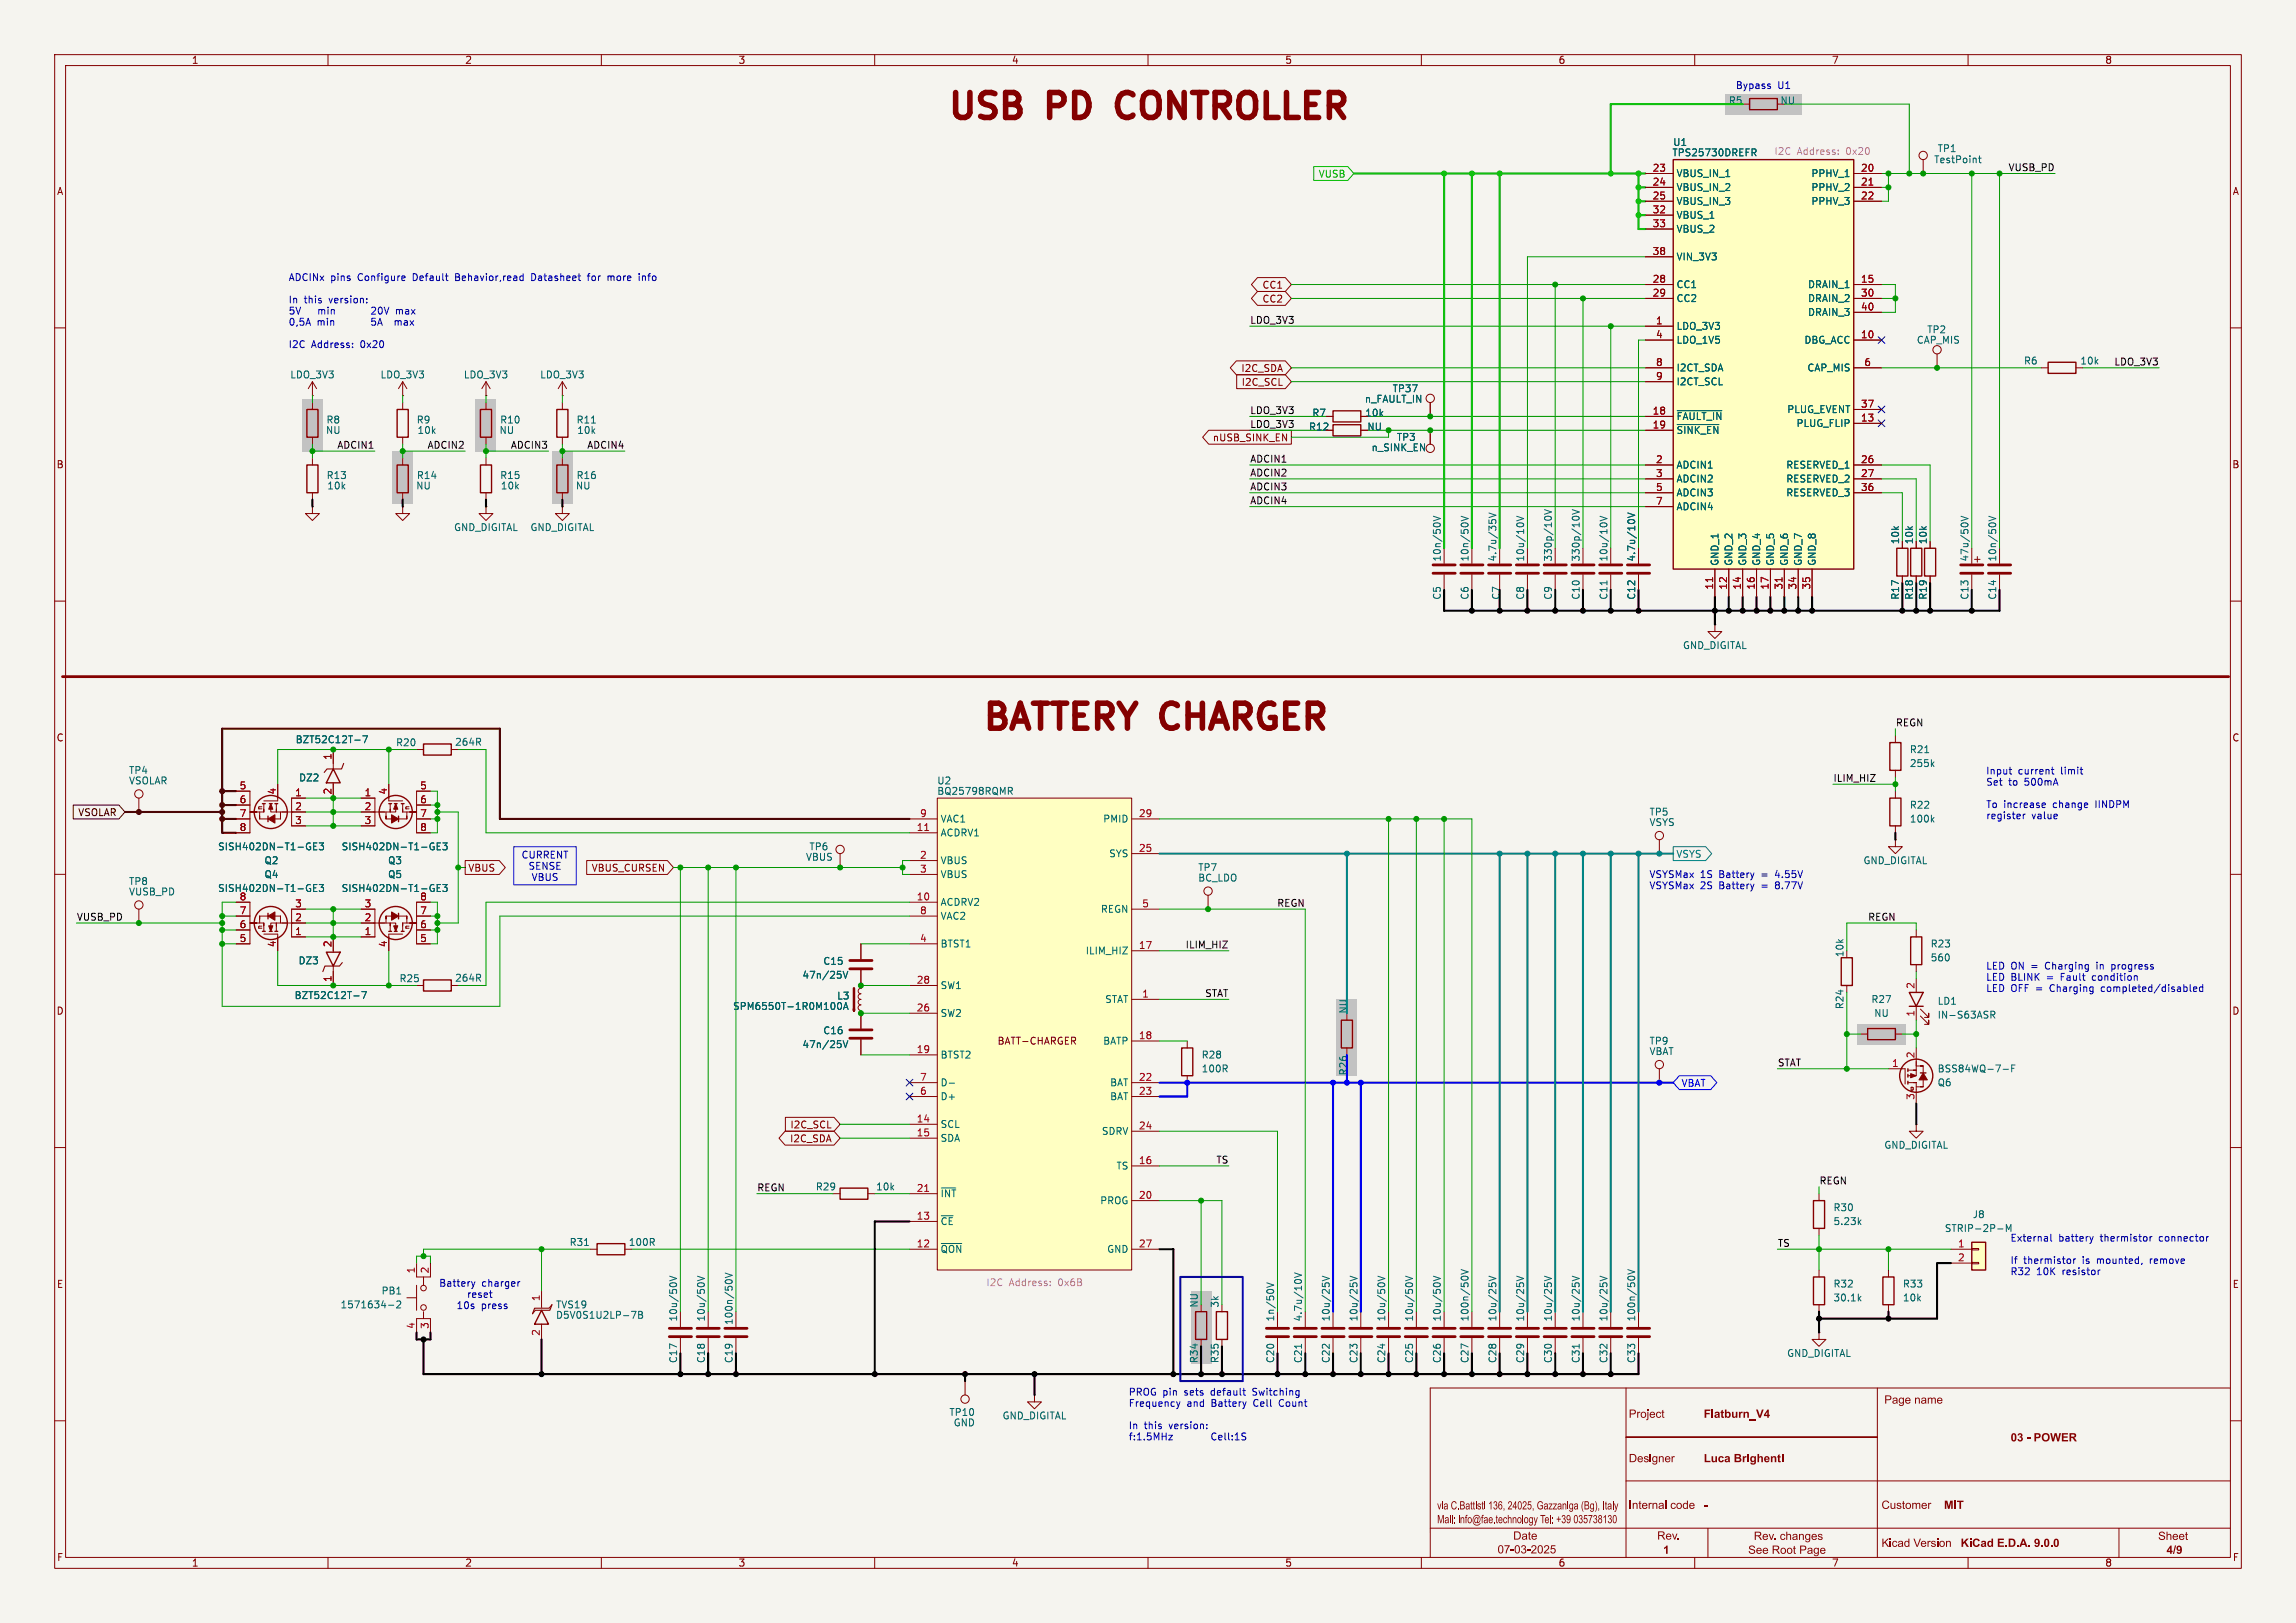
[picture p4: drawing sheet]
<svg xmlns="http://www.w3.org/2000/svg" width="420mm" height="297mm" viewBox="0 0 420 297" stroke-linecap="round" stroke-linejoin="round" font-family="sans-serif">
<defs><g id="words">
<g font-size="6.4" fill="#840000">
<text x="172.7" y="23.2">USB</text>
<text x="192" y="23.2">PD</text>
<text x="206.7" y="23.2">CONTROLLER</text>
<text x="179" y="135">BATTERY CHARGER</text>
</g>
<g font-size="2.1" fill="#840000">
<text x="344.7" y="257.4">Page name</text>
<text x="297.9" y="260">Project</text>
<text x="311.7" y="260">Flatburn_V4</text>
<text x="297.9" y="268.1">Designer</text>
<text x="311.7" y="268.1">Luca Brighenti</text>
<text x="367.8" y="264.3">03 - POWER</text>
<text x="297.9" y="276.7">Internal code</text>
<text x="344.2" y="276.7">Customer</text>
<text x="355.6" y="276.7">MIT</text>
<text x="270.6" y="283.6">Date 07-03-2025</text>
<text x="302.4" y="282.3">Rev.</text>
<text x="304.2" y="284.9">1</text>
<text x="319" y="284.9">See Root Page</text>
<text x="320" y="282.4">Rev. changes</text>
<text x="344.2" y="283.6">Kicad Version</text>
<text x="358.6" y="283.6">KiCad E.D.A. 9.0.0</text>
<text x="394" y="282.4">Sheet</text>
<text x="396.3" y="284.9">4/9</text>
</g>
<g font-size="1.8" fill="#840000">
<text x="35" y="11.9">1</text>
<text x="85" y="11.9">2</text>
<text x="135" y="11.9">3</text>
<text x="185" y="11.9">4</text>
<text x="235" y="11.9">5</text>
<text x="285" y="11.9">6</text>
<text x="335" y="11.9">7</text>
<text x="385" y="11.9">8</text>
<text x="10.3" y="35.9">A</text>
<text x="408.3" y="35.9">A</text>
<text x="230.8" y="53">CC1</text>
<text x="230.8" y="55.6">CC2</text>
<text x="227" y="68.3">I2C_SDA</text>
<text x="227" y="70.8">I2C_SCL</text>
<text x="221.8" y="81">nUSB_SINK_EN</text>
<text x="10.3" y="85.9">B</text>
<text x="408.2" y="85.9">B</text>
<text x="299.3" y="102.9" transform="rotate(-90 299.3 102.9)">4.7u/10V</text>
<text x="10.3" y="135.9">C</text>
<text x="408.2" y="135.9">C</text>
<text x="85.6" y="159.7">VBUS</text>
<text x="108.1" y="159.7">VBUS_CURSEN</text>
<text x="10.3" y="185.9">D</text>
<text x="408.2" y="185.9">D</text>
<text x="182.4" y="191.4">BATT-CHARGER</text>
<text x="144.4" y="209.2">I2C_SDA</text>
<text x="144.5" y="206.7">I2C_SCL</text>
<text x="10.3" y="235.9">E</text>
<text x="408.3" y="235.9">E</text>
<text x="10.3" y="285.9">F</text>
<text x="35" y="286.9">1</text>
<text x="85" y="286.9">2</text>
<text x="135" y="286.9">3</text>
<text x="185" y="286.9">4</text>
<text x="235" y="286.9">5</text>
<text x="285" y="286.9">6</text>
<text x="335" y="286.9">7</text>
<text x="385" y="286.9">8</text>
<text x="408.3" y="285.9">F</text>
</g>
<g font-size="1.8" fill="#0000c2">
<text x="317.4" y="16.5">Bypass</text>
<text x="325.2" y="16.5">U1</text>
<text x="52.7" y="51.6">ADCINx</text>
<text x="60.5" y="51.6">pins</text>
<text x="65.6" y="51.6">Configure</text>
<text x="75.9" y="51.6">Default</text>
<text x="83.8" y="51.6">Behavior,read</text>
<text x="98" y="51.6">Datasheet</text>
<text x="108.5" y="51.6">for</text>
<text x="112.4" y="51.6">more</text>
<text x="118.3" y="51.6">info</text>
<text x="52.7" y="55.7">In</text>
<text x="52.7" y="57.8">5V</text>
<text x="52.7" y="59.8">0,5A</text>
<text x="55.6" y="55.7">this</text>
<text x="58" y="59.8">min 5A</text>
<text x="58.6" y="57.8">min 20V</text>
<text x="60.3" y="55.7">version:</text>
<text x="67.5" y="59.8">max</text>
<text x="68" y="57.8">max</text>
<text x="52.7" y="63.9">I2C</text>
<text x="57" y="63.9">Address:</text>
<text x="66.1" y="63.9">0x20</text>
<text x="363.2" y="141.9">Input</text>
<text x="363.2" y="144">Set</text>
<text x="367.4" y="144">to</text>
<text x="369.2" y="141.9">current</text>
<text x="370.5" y="144">500mA</text>
<text x="377.1" y="141.9">limit</text>
<text x="363.2" y="148.1">To increase</text>
<text x="375.7" y="148.1">change</text>
<text x="383.6" y="148.1">IINDPM</text>
<text x="363.2" y="150.1">register</text>
<text x="371.6" y="150.1">value</text>
<text x="95.3" y="157.3">CURRENT</text>
<text x="96.6" y="159.4">SENSE</text>
<text x="97.1" y="161.4">VBUS</text>
<text x="301.6" y="160.9">VSYSMax</text>
<text x="311" y="160.9">1S</text>
<text x="314.6" y="160.9">Battery</text>
<text x="322.5" y="160.9">=</text>
<text x="325.2" y="160.9">4.55V</text>
<text x="301.6" y="162.9">VSYSMax</text>
<text x="311" y="162.9">2S</text>
<text x="314.6" y="162.9">Battery</text>
<text x="322.5" y="162.9">=</text>
<text x="325.2" y="162.9">8.77V</text>
<text x="363.2" y="177.6">LED ON =</text>
<text x="363.2" y="179.7">LED BLINK</text>
<text x="374.4" y="177.6">Charging</text>
<text x="374.5" y="179.7">=</text>
<text x="377.3" y="179.7">Fault</text>
<text x="383.2" y="179.7">condition</text>
<text x="384" y="177.6">in</text>
<text x="386.9" y="177.6">progress</text>
<text x="363.2" y="181.7">LED OFF =</text>
<text x="375.3" y="181.7">Charging</text>
<text x="384.8" y="181.7">completed/disabled</text>
<text x="367.7" y="227.4">External</text>
<text x="376.6" y="227.4">battery</text>
<text x="384.3" y="227.4">thermistor</text>
<text x="395.2" y="227.4">connector</text>
<text x="367.7" y="231.5">If</text>
<text x="367.7" y="233.6">R32</text>
<text x="370.2" y="231.5">thermistor</text>
<text x="372.5" y="233.6">10K</text>
<text x="377.4" y="233.6">resistor</text>
<text x="381.1" y="231.5">is</text>
<text x="383.9" y="231.5">mounted,</text>
<text x="393.8" y="231.5">remove</text>
<text x="80.2" y="235.7">Battery</text>
<text x="83.4" y="239.8">10s</text>
<text x="85.3" y="237.7">reset</text>
<text x="88" y="239.8">press</text>
<text x="88.1" y="235.7">charger</text>
<text x="206.4" y="255.6">PROG pin</text>
<text x="206.4" y="257.6">Frequency</text>
<text x="216.8" y="255.6">sets</text>
<text x="217.1" y="257.6">and</text>
<text x="221.7" y="257.6">Battery</text>
<text x="221.8" y="255.6">default</text>
<text x="229.6" y="257.6">Cell</text>
<text x="229.6" y="255.6">Switching</text>
<text x="234.5" y="257.6">Count</text>
<text x="206.4" y="261.7">In</text>
<text x="206.4" y="263.8">f:1.5MHz</text>
<text x="209.3" y="261.7">this</text>
<text x="214" y="261.7">version:</text>
</g>
<g font-size="1.8" fill="#006464">
<text x="316.2" y="19.3">R5</text>
<text x="325.6" y="19.3">NU</text>
<text x="305.8" y="28.8">TPS25730DREFR</text>
<text x="306" y="26.9">U1</text>
<text x="354.3" y="28">TP1</text>
<text x="306.6" y="32.6">VBUS_IN_1</text>
<text x="306.6" y="35.2">VBUS_IN_2</text>
<text x="331.2" y="32.6">PPHV_1</text>
<text x="331.2" y="35.2">PPHV_2</text>
<text x="353.7" y="30.1">TestPoint</text>
<text x="306.6" y="37.7">VBUS_IN_3</text>
<text x="306.6" y="40.2">VBUS_1</text>
<text x="331.2" y="37.7">PPHV_3</text>
<text x="306.6" y="42.8">VBUS_2</text>
<text x="306.6" y="47.9">VIN_3V3</text>
<text x="306.6" y="52.9">CC1</text>
<text x="330.6" y="52.9">DRAIN_1</text>
<text x="306.6" y="55.5">CC2</text>
<text x="330.6" y="55.5">DRAIN_2</text>
<text x="330.6" y="58">DRAIN_3</text>
<text x="306.6" y="60.6">LDO_3V3</text>
<text x="306.6" y="63.1">LDO_1V5</text>
<text x="330" y="63.1">DBG_ACC</text>
<text x="350.5" y="63.1">CAP_MIS</text>
<text x="352.4" y="61.2">TP2</text>
<text x="53" y="69.4">LDO_3V3</text>
<text x="69.5" y="69.4">LDO_3V3</text>
<text x="84.7" y="69.4">LDO_3V3</text>
<text x="98.7" y="69.4">LDO_3V3</text>
<text x="254.6" y="72">TP37</text>
<text x="306.6" y="68.2">I2CT_SDA</text>
<text x="306.6" y="70.7">I2CT_SCL</text>
<text x="330.5" y="68.2">CAP_MIS</text>
<text x="370.1" y="66.9">R6</text>
<text x="380.4" y="66.9">10k</text>
<text x="59.6" y="77.7">R8</text>
<text x="76.1" y="77.7">R9</text>
<text x="91.4" y="77.7">R10</text>
<text x="105.4" y="77.7">R11</text>
<text x="240" y="76.4">R7</text>
<text x="249.6" y="73.9">n_FAULT_IN</text>
<text x="249.6" y="76.4">10k</text>
<text x="306.6" y="77.1">~{FAULT_IN}</text>
<text x="326.8" y="75.8">PLUG_EVENT</text>
<text x="59.5" y="79.6">NU</text>
<text x="76.3" y="79.6">10k</text>
<text x="91.3" y="79.6">NU</text>
<text x="105.5" y="79.6">10k</text>
<text x="239.4" y="79">R12</text>
<text x="250" y="79">NU</text>
<text x="250.8" y="82.8">n_SINK_EN</text>
<text x="255.4" y="80.9">TP3</text>
<text x="306.6" y="79.6">~{SINK_EN}</text>
<text x="328.5" y="78.3">PLUG_FLIP</text>
<text x="59.6" y="87.9">R13</text>
<text x="59.8" y="89.8">10k</text>
<text x="76" y="89.8">NU</text>
<text x="76.2" y="87.9">R14</text>
<text x="91.4" y="87.9">R15</text>
<text x="91.5" y="89.8">10k</text>
<text x="105.2" y="89.8">NU</text>
<text x="105.4" y="87.9">R16</text>
<text x="306.6" y="86">ADCIN1</text>
<text x="306.6" y="88.5">ADCIN2</text>
<text x="326.6" y="86">RESERVED_1</text>
<text x="326.6" y="88.5">RESERVED_2</text>
<text x="306.6" y="91">ADCIN3</text>
<text x="306.6" y="93.6">ADCIN4</text>
<text x="326.6" y="91">RESERVED_3</text>
<text x="83" y="97.4">GND_DIGITAL</text>
<text x="96.9" y="97.4">GND_DIGITAL</text>
<text x="347.6" y="99.7" transform="rotate(-90 347.6 99.7)">10k</text>
<text x="350.1" y="99.7" transform="rotate(-90 350.1 99.7)">10k</text>
<text x="352.7" y="99.7" transform="rotate(-90 352.7 99.7)">10k</text>
<text x="263.8" y="102.9" transform="rotate(-90 263.8 102.9)">10n/50V</text>
<text x="268.8" y="102.9" transform="rotate(-90 268.8 102.9)">10n/50V</text>
<text x="273.9" y="102.9" transform="rotate(-90 273.9 102.9)">4.7u/35V</text>
<text x="279" y="102.9" transform="rotate(-90 279 102.9)">10u/10V</text>
<text x="284.1" y="102.9" transform="rotate(-90 284.1 102.9)">330p/10V</text>
<text x="289.2" y="102.9" transform="rotate(-90 289.2 102.9)">330p/10V</text>
<text x="294.2" y="102.9" transform="rotate(-90 294.2 102.9)">10u/10V</text>
<text x="314.6" y="103.6" transform="rotate(-90 314.6 103.6)">GND_1</text>
<text x="317.1" y="103.6" transform="rotate(-90 317.1 103.6)">GND_2</text>
<text x="319.6" y="103.6" transform="rotate(-90 319.6 103.6)">GND_3</text>
<text x="322.2" y="103.6" transform="rotate(-90 322.2 103.6)">GND_4</text>
<text x="324.7" y="103.6" transform="rotate(-90 324.7 103.6)">GND_5</text>
<text x="327.3" y="103.6" transform="rotate(-90 327.3 103.6)">GND_6</text>
<text x="329.8" y="103.6" transform="rotate(-90 329.8 103.6)">GND_7</text>
<text x="332.3" y="103.6" transform="rotate(-90 332.3 103.6)">GND_8</text>
<text x="360.3" y="102.9" transform="rotate(-90 360.3 102.9)">47u/50V</text>
<text x="365.4" y="102.9" transform="rotate(-90 365.4 102.9)">10n/50V</text>
<text x="263.8" y="109.8" transform="rotate(-90 263.8 109.8)">C5</text>
<text x="268.8" y="109.8" transform="rotate(-90 268.8 109.8)">C6</text>
<text x="274.5" y="109.8" transform="rotate(-90 274.5 109.8)">C7</text>
<text x="279" y="109.8" transform="rotate(-90 279 109.8)">C8</text>
<text x="284.1" y="109.8" transform="rotate(-90 284.1 109.8)">C9</text>
<text x="289.2" y="109.8" transform="rotate(-90 289.2 109.8)">C10</text>
<text x="294.2" y="109.8" transform="rotate(-90 294.2 109.8)">C11</text>
<text x="299.3" y="109.8" transform="rotate(-90 299.3 109.8)">C12</text>
<text x="347.6" y="109.8" transform="rotate(-90 347.6 109.8)">R17</text>
<text x="350.1" y="109.8" transform="rotate(-90 350.1 109.8)">R18</text>
<text x="352.7" y="109.8" transform="rotate(-90 352.7 109.8)">R19</text>
<text x="360.3" y="109.8" transform="rotate(-90 360.3 109.8)">C13</text>
<text x="365.4" y="109.8" transform="rotate(-90 365.4 109.8)">C14</text>
<text x="307.8" y="119">GND_DIGITAL</text>
<text x="54" y="136.2">BZT52C12T-7</text>
<text x="72.3" y="136.8">R20</text>
<text x="83.2" y="136.7">264R</text>
<text x="23.5" y="141.8">TP4</text>
<text x="23.5" y="143.7">VSOLAR</text>
<text x="54.6" y="143.2">DZ2</text>
<text x="171.3" y="143.7">U2</text>
<text x="349.3" y="138">R21</text>
<text x="349.3" y="140.6">255k</text>
<text x="171.3" y="145.6">BQ25798RQMR</text>
<text x="301.6" y="149.5">TP5</text>
<text x="349.3" y="148.2">R22</text>
<text x="39.8" y="155.8">SISH402DN-T1-GE3</text>
<text x="62.4" y="155.8">SISH402DN-T1-GE3</text>
<text x="148" y="155.8">TP6</text>
<text x="172" y="150.7">VAC1</text>
<text x="172" y="153.3">ACDRV1</text>
<text x="201.7" y="150.7">PMID</text>
<text x="301.6" y="151.4">VSYS</text>
<text x="349.3" y="150.7">100k</text>
<text x="48.3" y="160.9">Q4</text>
<text x="48.3" y="158.3">Q2</text>
<text x="70.9" y="158.3">Q3</text>
<text x="70.9" y="160.9">Q5</text>
<text x="147.3" y="157.7">VBUS</text>
<text x="172" y="158.3">VBUS</text>
<text x="172" y="160.9">VBUS</text>
<text x="202.8" y="157.1">SYS</text>
<text x="219.1" y="159.6">TP7</text>
<text x="219.1" y="161.5">BC_LDO</text>
<text x="340.8" y="158.3">GND_DIGITAL</text>
<text x="23.5" y="162.2">TP8</text>
<text x="23.5" y="164.1">VUSB_PD</text>
<text x="39.8" y="163.4">SISH402DN-T1-GE3</text>
<text x="62.4" y="163.4">SISH402DN-T1-GE3</text>
<text x="172" y="166">ACDRV2</text>
<text x="201.3" y="167.2">REGN</text>
<text x="172" y="168.5">VAC2</text>
<text x="172" y="173.6">BTST1</text>
<text x="353.1" y="173.6">R23</text>
<text x="54.5" y="176.7">DZ3</text>
<text x="73" y="179.9">R25</text>
<text x="83.2" y="179.8">264R</text>
<text x="146.7" y="179.3">47n/25V</text>
<text x="150.5" y="176.8">C15</text>
<text x="198.5" y="174.9">ILIM_HIZ</text>
<text x="337.4" y="175.3" transform="rotate(-90 337.4 175.3)">10k</text>
<text x="353.1" y="176.1">560</text>
<text x="53.8" y="183">BZT52C12T-7</text>
<text x="134" y="185">SPM6550T-1R0M100A</text>
<text x="153" y="183.1">L3</text>
<text x="172" y="181.2">SW1</text>
<text x="202.1" y="183.7">STAT</text>
<text x="246.6" y="185.6" transform="rotate(-90 246.6 185.6)">NU</text>
<text x="337.4" y="184.8" transform="rotate(-90 337.4 184.8)">R24</text>
<text x="342.2" y="183.7">R27</text>
<text x="354.3" y="184.1">LD1</text>
<text x="146.7" y="192">47n/25V</text>
<text x="150.5" y="189.5">C16</text>
<text x="172" y="186.3">SW2</text>
<text x="201.7" y="191.4">BATP</text>
<text x="301.6" y="191.4">TP9</text>
<text x="342.7" y="186.3">NU</text>
<text x="354.3" y="186.6">IN-S63ASR</text>
<text x="172" y="193.9">BTST2</text>
<text x="219.7" y="196.4">100R</text>
<text x="219.7" y="193.9">R28</text>
<text x="246.6" y="196.9" transform="rotate(-90 246.6 196.9)">R26</text>
<text x="301.6" y="193.3">VBAT</text>
<text x="354.3" y="196.4">BSS84WQ-7-F</text>
<text x="172" y="199">D-</text>
<text x="172" y="201.5">D+</text>
<text x="203" y="199">BAT</text>
<text x="203" y="201.5">BAT</text>
<text x="354.3" y="199">Q6</text>
<text x="172" y="206.6">SCL</text>
<text x="172" y="209.1">SDA</text>
<text x="201.5" y="207.9">SDRV</text>
<text x="204.1" y="214.2">TS</text>
<text x="344.6" y="210.4">GND_DIGITAL</text>
<text x="149.1" y="218">R29</text>
<text x="160.2" y="218">10k</text>
<text x="172" y="219.3">~{INT}</text>
<text x="201.2" y="220.6">PROG</text>
<text x="335.3" y="221.8">R30</text>
<text x="172" y="224.4">~{CE}</text>
<text x="335.3" y="224.4">5.23k</text>
<text x="355.6" y="225.7">STRIP-2P-M</text>
<text x="360.8" y="223.1">J8</text>
<text x="104.1" y="228.2">R31</text>
<text x="114.9" y="228.2">100R</text>
<text x="172" y="229.5">~{QON}</text>
<text x="202.4" y="229.5">GND</text>
<text x="62.2" y="239.6">1571634-2</text>
<text x="69.7" y="237.1">PB1</text>
<text x="101.6" y="239.6">TVS19</text>
<text x="219.3" y="239.4" transform="rotate(-90 219.3 239.4)">NU</text>
<text x="223.1" y="239.4" transform="rotate(-90 223.1 239.4)">3k</text>
<text x="335.3" y="235.8">R32</text>
<text x="335.3" y="238.4">30.1k</text>
<text x="348" y="238.4">10k</text>
<text x="348" y="235.8">R33</text>
<text x="101.6" y="241.5">D5V0S1U2LP-7B</text>
<text x="124.1" y="241.9" transform="rotate(-90 124.1 241.9)">10u/50V</text>
<text x="129.1" y="241.9" transform="rotate(-90 129.1 241.9)">10u/50V</text>
<text x="134.2" y="242.6" transform="rotate(-90 134.2 242.6)">100n/50V</text>
<text x="233.3" y="241.9" transform="rotate(-90 233.3 241.9)">1n/50V</text>
<text x="238.4" y="241.9" transform="rotate(-90 238.4 241.9)">4.7u/10V</text>
<text x="243.4" y="241.9" transform="rotate(-90 243.4 241.9)">10u/25V</text>
<text x="248.5" y="241.9" transform="rotate(-90 248.5 241.9)">10u/25V</text>
<text x="253.6" y="241.9" transform="rotate(-90 253.6 241.9)">10u/50V</text>
<text x="258.7" y="241.9" transform="rotate(-90 258.7 241.9)">10u/50V</text>
<text x="263.8" y="241.9" transform="rotate(-90 263.8 241.9)">10u/50V</text>
<text x="268.8" y="241.9" transform="rotate(-90 268.8 241.9)">100n/50V</text>
<text x="273.9" y="241.9" transform="rotate(-90 273.9 241.9)">10u/25V</text>
<text x="279" y="241.9" transform="rotate(-90 279 241.9)">10u/25V</text>
<text x="284.1" y="241.9" transform="rotate(-90 284.1 241.9)">10u/25V</text>
<text x="289.2" y="241.9" transform="rotate(-90 289.2 241.9)">10u/25V</text>
<text x="294.2" y="241.9" transform="rotate(-90 294.2 241.9)">10u/25V</text>
<text x="299.3" y="241.9" transform="rotate(-90 299.3 241.9)">100n/50V</text>
<text x="124.1" y="249.5" transform="rotate(-90 124.1 249.5)">C17</text>
<text x="129.1" y="249.5" transform="rotate(-90 129.1 249.5)">C18</text>
<text x="134.2" y="249.5" transform="rotate(-90 134.2 249.5)">C19</text>
<text x="219.3" y="249.5" transform="rotate(-90 219.3 249.5)">R34</text>
<text x="223.1" y="249.5" transform="rotate(-90 223.1 249.5)">R35</text>
<text x="233.3" y="249.5" transform="rotate(-90 233.3 249.5)">C20</text>
<text x="238.4" y="249.5" transform="rotate(-90 238.4 249.5)">C21</text>
<text x="243.4" y="249.5" transform="rotate(-90 243.4 249.5)">C22</text>
<text x="248.5" y="249.5" transform="rotate(-90 248.5 249.5)">C23</text>
<text x="253.6" y="249.5" transform="rotate(-90 253.6 249.5)">C24</text>
<text x="258.7" y="249.5" transform="rotate(-90 258.7 249.5)">C25</text>
<text x="263.8" y="249.5" transform="rotate(-90 263.8 249.5)">C26</text>
<text x="268.8" y="249.5" transform="rotate(-90 268.8 249.5)">C27</text>
<text x="273.9" y="249.5" transform="rotate(-90 273.9 249.5)">C28</text>
<text x="279" y="249.5" transform="rotate(-90 279 249.5)">C29</text>
<text x="284.1" y="249.5" transform="rotate(-90 284.1 249.5)">C30</text>
<text x="289.2" y="249.5" transform="rotate(-90 289.2 249.5)">C31</text>
<text x="294.2" y="249.5" transform="rotate(-90 294.2 249.5)">C32</text>
<text x="299.3" y="249.5" transform="rotate(-90 299.3 249.5)">C33</text>
<text x="326.8" y="248.5">GND_DIGITAL</text>
<text x="173.6" y="259.3">TP10</text>
<text x="174.4" y="261.2">GND</text>
<text x="183.3" y="259.9">GND_DIGITAL</text>
</g>
<g font-size="1.8" fill="#f0f">
<text x="324.5" y="28.6">I2C</text>
<text x="328.8" y="28.6">Address:</text>
<text x="337.9" y="28.6">0x20</text>
<text x="180.3" y="235.6">I2C</text>
<text x="184.6" y="235.6">Address:</text>
<text x="193.7" y="235.6">0x6B</text>
</g>
<text font-size="1.8" fill="#00c200" x="241.1" y="32.7">VUSB</text>
<g font-size="1.8" fill="#a90000">
<text x="302.2" y="31.5">23</text>
<text x="302.2" y="34">24</text>
<text x="340.3" y="31.5">20</text>
<text x="340.3" y="34">21</text>
<text x="302.2" y="36.6">25</text>
<text x="302.2" y="39.1">32</text>
<text x="302.2" y="41.7">33</text>
<text x="340.3" y="36.6">22</text>
<text x="302.2" y="46.7">38</text>
<text x="302.2" y="51.8">28</text>
<text x="340.3" y="51.8">15</text>
<text x="302.2" y="54.4">29</text>
<text x="302.8" y="59.4">1</text>
<text x="340.3" y="54.4">30</text>
<text x="340.3" y="56.9">40</text>
<text x="302.8" y="62">4</text>
<text x="340.3" y="62">10</text>
<text x="302.8" y="67.1">8</text>
<text x="302.8" y="69.6">9</text>
<text x="340.9" y="67.1">6</text>
<text x="302.2" y="75.9">18</text>
<text x="340.3" y="74.7">37</text>
<text x="340.3" y="77.2">13</text>
<text x="302.2" y="78.5">19</text>
<text x="302.8" y="84.8">2</text>
<text x="302.8" y="87.4">3</text>
<text x="302.8" y="89.9">5</text>
<text x="340.3" y="84.8">26</text>
<text x="340.3" y="87.4">27</text>
<text x="340.3" y="89.9">36</text>
<text x="302.8" y="92.5">7</text>
<text x="313.4" y="108" transform="rotate(-90 313.4 108)">11</text>
<text x="316" y="108" transform="rotate(-90 316 108)">12</text>
<text x="318.5" y="108" transform="rotate(-90 318.5 108)">14</text>
<text x="321.1" y="108" transform="rotate(-90 321.1 108)">16</text>
<text x="323.6" y="108" transform="rotate(-90 323.6 108)">17</text>
<text x="326.1" y="108" transform="rotate(-90 326.1 108)">31</text>
<text x="328.7" y="108" transform="rotate(-90 328.7 108)">34</text>
<text x="331.2" y="108" transform="rotate(-90 331.2 108)">35</text>
<text x="60.7" y="139.1" transform="rotate(-90 60.7 139.1)">1</text>
<text x="43.7" y="144.5">5</text>
<text x="43.7" y="147.1">6</text>
<text x="43.7" y="149.6">7</text>
<text x="50.5" y="145.5" transform="rotate(-90 50.5 145.5)">4</text>
<text x="53.9" y="145.8">1</text>
<text x="53.9" y="148.3">2</text>
<text x="60.7" y="145.5" transform="rotate(-90 60.7 145.5)">2</text>
<text x="66.6" y="145.8">1</text>
<text x="66.6" y="148.3">2</text>
<text x="70.9" y="145.5" transform="rotate(-90 70.9 145.5)">4</text>
<text x="76.8" y="144.5">5</text>
<text x="76.8" y="147.1">6</text>
<text x="76.8" y="149.6">7</text>
<text x="168.2" y="149.6">9</text>
<text x="208.2" y="149.6">29</text>
<text x="43.7" y="152.1">8</text>
<text x="53.9" y="150.9">3</text>
<text x="66.6" y="150.9">3</text>
<text x="76.8" y="152.1">8</text>
<text x="167.6" y="152.1">11</text>
<text x="208.2" y="156">25</text>
<text x="168.2" y="157.2">2</text>
<text x="168.2" y="159.8">3</text>
<text x="43.7" y="167.4">7</text>
<text x="43.7" y="164.8">8</text>
<text x="53.9" y="166.1">3</text>
<text x="66.6" y="166.1">3</text>
<text x="76.8" y="167.4">7</text>
<text x="76.8" y="164.8">8</text>
<text x="167.6" y="164.8">10</text>
<text x="168.2" y="167.4">8</text>
<text x="208.8" y="166.1">5</text>
<text x="43.7" y="172.5">5</text>
<text x="43.7" y="169.9">6</text>
<text x="50.5" y="173.4" transform="rotate(-90 50.5 173.4)">4</text>
<text x="53.9" y="171.2">1</text>
<text x="53.9" y="168.7">2</text>
<text x="60.7" y="173.4" transform="rotate(-90 60.7 173.4)">2</text>
<text x="66.6" y="171.2">1</text>
<text x="66.6" y="168.7">2</text>
<text x="70.9" y="173.4" transform="rotate(-90 70.9 173.4)">4</text>
<text x="76.8" y="172.5">5</text>
<text x="76.8" y="169.9">6</text>
<text x="168.2" y="172.5">4</text>
<text x="208.2" y="173.7">17</text>
<text x="60.7" y="179.8" transform="rotate(-90 60.7 179.8)">1</text>
<text x="167.6" y="180.1">28</text>
<text x="167.6" y="185.2">26</text>
<text x="208.8" y="182.6">1</text>
<text x="350.3" y="181" transform="rotate(-90 350.3 181)">2</text>
<text x="208.2" y="190.2">18</text>
<text x="350.3" y="186.1" transform="rotate(-90 350.3 186.1)">1</text>
<text x="167.6" y="192.8">19</text>
<text x="168.2" y="197.9">7</text>
<text x="208.2" y="197.9">22</text>
<text x="346" y="195.3">1</text>
<text x="350.3" y="193.7" transform="rotate(-90 350.3 193.7)">2</text>
<text x="168.2" y="200.4">6</text>
<text x="208.2" y="200.4">23</text>
<text x="350.3" y="201.4" transform="rotate(-90 350.3 201.4)">3</text>
<text x="167.6" y="205.5">14</text>
<text x="167.6" y="208">15</text>
<text x="208.2" y="206.8">24</text>
<text x="208.2" y="213.1">16</text>
<text x="167.6" y="218.2">21</text>
<text x="208.2" y="219.5">20</text>
<text x="167.6" y="223.3">13</text>
<text x="75.9" y="233.1" transform="rotate(-90 75.9 233.1)">1</text>
<text x="78.5" y="233.1" transform="rotate(-90 78.5 233.1)">2</text>
<text x="167.6" y="228.3">12</text>
<text x="208.2" y="228.3">27</text>
<text x="358.1" y="228.3">1</text>
<text x="358.1" y="230.9">2</text>
<text x="98.8" y="238.2" transform="rotate(-90 98.8 238.2)">1</text>
<text x="75.9" y="243.3" transform="rotate(-90 75.9 243.3)">4</text>
<text x="78.5" y="243.3" transform="rotate(-90 78.5 243.3)">3</text>
<text x="98.8" y="244.5" transform="rotate(-90 98.8 244.5)">2</text>
</g>
<g font-size="1.8" fill="#0f0f0f">
<text x="367.3" y="31.4">VUSB_PD</text>
<text x="228.6" y="59.3">LDO_3V3</text>
<text x="386.7" y="67">LDO_3V3</text>
<text x="228.6" y="75.9">LDO_3V3</text>
<text x="61.6" y="82.2">ADCIN1</text>
<text x="78.1" y="82.2">ADCIN2</text>
<text x="93.4" y="82.2">ADCIN3</text>
<text x="107.3" y="82.2">ADCIN4</text>
<text x="228.6" y="78.4">LDO_3V3</text>
<text x="228.6" y="89.8">ADCIN3</text>
<text x="228.6" y="84.7">ADCIN1</text>
<text x="228.6" y="87.3">ADCIN2</text>
<text x="228.6" y="92.4">ADCIN4</text>
<text x="346.7" y="133">REGN</text>
<text x="335.3" y="143.2">ILIM_HIZ</text>
<text x="233.5" y="166">REGN</text>
<text x="14" y="168.6">VUSB_PD</text>
<text x="216.8" y="173.6">ILIM_HIZ</text>
<text x="341.6" y="168.6">REGN</text>
<text x="220.4" y="182.5">STAT</text>
<text x="325.1" y="195.2">STAT</text>
<text x="222.4" y="213">TS</text>
<text x="138.4" y="218.1">REGN</text>
<text x="332.7" y="216.8">REGN</text>
<text x="325.1" y="228.3">TS</text>
</g>
<text font-size="1.8" fill="#480000" x="14.2" y="149.5">VSOLAR</text>
<text font-size="1.8" fill="#008484" x="306.5" y="157.2">VSYS</text>
<text font-size="1.8" fill="#00f" x="307.5" y="199.1">VBAT</text>
<g font-size="1.2" fill="#840000">
<text x="48.2" y="148.4" transform="rotate(-90 48.2 148.4)">n</text>
<text x="75.1" y="148.4" transform="rotate(-90 75.1 148.4)">n</text>
<text x="48.2" y="170.2" transform="rotate(-90 48.2 170.2)">n</text>
<text x="75.1" y="170.2" transform="rotate(-90 75.1 170.2)">n</text>
</g>
<text font-size="1.1" fill="#a90000" x="349.2" y="199.8">p</text>
</g></defs>
<path d="M0 0h420v297h-420z" fill="#f5f4ef" stroke="#f5f4ef" stroke-width=".18"/>
<g fill="none" stroke="#840000" stroke-width=".18">
<path d="M10 10h400v277h-400zM12 12h396v273h-396zM60 10v2M110 10v2M160 10v2M210 10v2M260 10v2M310 10v2M360 10v2M10 60h2M408 60h2M10 110h2"/>
<path d="M408 110h2M10 160h2M408 160h2M10 210h2M408 210h2M10 260h2M408 260h2M60 285v2M110 285v2M160 285v2M210 285v2M260 285v2"/>
<path d="M310 285v2M360 285v2"/>
</g>
<g fill="#840000">
<path d="M277 280.2h.5a.75 .75 0 0 1 .7 .8 .75 .75 0 0 1-.7 .8h-.5v-.2h.5a.58 .58 0 0 0 .5-.6 .58 .58 0 0 0-.5-.6h-.3v1.2h-.2z"/>
<path d="M278.5 280.7h.2a.47 .47 0 0 1 .5 0 .47 .47 0 0 1 .1 .6l.1 .5h-.2v-.2l-.5 .2-.3-.2v-.1l.3 .1h.3l.1-.4-.7 .3a.57 .57 0 0 1 .7-.4 .28 .28 0 0 0-.2-.3 .28 .28 0 0 0-.3 .2h-.2z"/>
<path d="M279.6 280.4l.2-.1v.4h.2v.1h-.2v.6l.2 .4-.3-.2-.1-.8h-.1z"/>
<path d="M280.3 280.8a.51 .51 0 0 1 .6-.1 .51 .51 0 0 1 .2 .6h-.8l.3 .3 .5-.2a.52 .52 0 0 1-.6 .3 .52 .52 0 0 1-.4-.6h.8l-.1-.3a.31 .31 0 0 0-.5 .3h-.2z"/>
</g>
<path d="M297.4 254v31M407.9 254h-146.3v31" fill="none" stroke="#840000" stroke-width=".18"/>
<g fill="#840000">
<path d="M262.9 275.1h.2l.2 .9 .2-.9h.2l-.3 1.1h-.2z"/>
<path d="M263.8 274.7h.1v.2h-.1z"/>
<path d="M263.8 275.1h.1v1.1h-.1z"/>
<path d="M264.2 275.2l.1-.1a.33 .33 0 0 1 .4 .1 .33 .33 0 0 1 .1 .3l.1 .7-.2-.1-.4 .1-.2-.3h.2a.21 .21 0 0 0 .3 .2 .21 .21 0 0 0 0-.4l-.5 .2a.45 .45 0 0 1 .6-.4l-.2-.2-.4 .1z"/>
<path d="M265.7 274.8l.2-.1 .3 .1 .2 .3-.1 .1a.38 .38 0 0 0-.5-.3 .38 .38 0 0 0-.2 .6v.1a.36 .36 0 0 0 .3 .5 .36 .36 0 0 0 .4-.4h.2a.54 .54 0 0 1-.7 .5 .54 .54 0 0 1-.3-.7z"/>
<path d="M266.7 276h.1v.2h-.1z"/>
<path d="M267.1 274.7l.6 .1 .2 .4a.21 .21 0 0 0-.2 .2 .21 .21 0 0 0 .2 .2l.1 .2a.38 .38 0 0 1-.5 .4h-.4v-.2h.5l.2-.1-.1-.3-.5-.1v.5h-.1v-.7h.4a.23 .23 0 0 0 .3-.2 .23 .23 0 0 0-.3-.2h-.3v.4h-.1z"/>
<path d="M268.2 275.2l.1-.1a.33 .33 0 0 1 .4 .1 .33 .33 0 0 1 .1 .3l.1 .7-.2-.1-.4 .1-.2-.3h.2a.21 .21 0 0 0 .3 .2 .21 .21 0 0 0 0-.4l-.5 .2a.45 .45 0 0 1 .6-.4l-.2-.2-.4 .1z"/>
<path d="M269.1 274.9l.1-.1v.3h.1v.2h-.1v.6l.2 .3-.3-.1v-.8h-.1z"/>
<path d="M269.5 274.9l.1-.1v.3h.2v.2h-.2v.6l.2 .3-.3-.1v-.8h-.1z"/>
<path d="M269.9 274.7h.2v.2h-.2z"/>
<path d="M269.9 275.1h.2v1.1h-.2z"/>
<path d="M270.3 275.2l.3-.1a.19 .19 0 0 1 .2 .1 .19 .19 0 0 1-.1 .2 .17 .17 0 0 0-.2-.2 .17 .17 0 0 0 0 .3 .37 .37 0 0 1 .4 .4 .37 .37 0 0 1-.5 .3l-.2-.3h.2a.19 .19 0 0 0 .1 .2 .19 .19 0 0 0 .2-.1 .19 .19 0 0 0-.1-.2 .34 .34 0 0 1-.3-.2 .34 .34 0 0 1 0-.4z"/>
<path d="M271.1 274.9l.1-.1v.3h.2v.2h-.2v.6l.2 .3-.3-.1v-.8h-.1z"/>
<path d="M271.5 274.7h.2v.2h-.2z"/>
<path d="M271.5 275.1h.2v1.1h-.2z"/>
<path d="M272.7 274.7l.1 1.5h-.1v-1.2l-.3 .3z"/>
<path d="M273.3 274.8a.36 .36 0 0 1 .5 .1 .36 .36 0 0 1-.1 .5 .41 .41 0 0 1 .1 .7 .41 .41 0 0 1-.6-.3h.1a.26 .26 0 0 0 .4 .2 .26 .26 0 0 0 .1-.4 .26 .26 0 0 0-.3-.1v-.2a.22 .22 0 0 0 .3-.1 .22 .22 0 0 0-.2-.3 .22 .22 0 0 0-.3 .2h-.1z"/>
<path d="M274.2 274.8l.4-.1 .2 .4-.4-.2-.2 .5a.38 .38 0 0 1 .6-.1 .38 .38 0 0 1 0 .6l-.1 .2a.38 .38 0 0 1-.5 .1 .38 .38 0 0 1-.1-.5h.1l.1 .3a.28 .28 0 0 0 .4 0 .28 .28 0 0 0-.1-.4 .23 .23 0 0 0-.3-.2 .23 .23 0 0 0-.1 .3h-.1v-.2z"/>
<path d="M275 276h.2l-.1 .5z"/>
<path d="M276 274.8a.44 .44 0 0 1 .6 .2 .44 .44 0 0 1-.2 .6l-.4 .4h.6v.2h-.8l.6-.9v-.4a.23 .23 0 0 0-.3 0 .23 .23 0 0 0-.1 .3l-.1-.1z"/>
<path d="M277.2 274.7h.1v1h.2v.2h-.2v.3h-.1v-.3h-.5v-.2h.5v-.7l-.4 .7h-.1z"/>
<path d="M277.8 274.8l.2-.1a.95 .95 0 0 1 0 1.5 .61 .61 0 0 1-.4-.7h.2a.35 .35 0 0 0-.1 .4 .35 .35 0 0 0 .4 .2l.1-.6a.36 .36 0 0 0 .1-.4 .36 .36 0 0 0-.4-.2l-.1 .6h-.2z"/>
<path d="M278.6 274.8a.44 .44 0 0 1 .7 .2 .44 .44 0 0 1-.3 .6l-.3 .4h.5v.2h-.7l.6-.9-.1-.4a.23 .23 0 0 0-.2 0 .23 .23 0 0 0-.1 .3l-.2-.1z"/>
<path d="M279.5 274.7h.6v.2h-.5v.4a.48 .48 0 0 1 .6 .3 .48 .48 0 0 1-.4 .6h-.2l-.2-.4h.1l.1 .2a.27 .27 0 0 0 .4-.1 .27 .27 0 0 0-.1-.4 .27 .27 0 0 0-.3 0h-.2z"/>
<path d="M280.4 276h.1l-.1 .5z"/>
<path d="M281.4 274.8l.3-.1h.3l.2 .4-.1 .1a.4 .4 0 0 0-.5-.3 .4 .4 0 0 0-.3 .6l.1 .4 .4 .2 .3-.2v-.3h-.3v-.1h.5v.5a.66 .66 0 0 1-.9 .1 .66 .66 0 0 1-.2-.9z"/>
<path d="M282.5 275.2l.1-.1a.33 .33 0 0 1 .4 .1 .33 .33 0 0 1 .1 .3l.1 .7-.2-.1-.4 .1-.2-.3h.2a.21 .21 0 0 0 .3 .2 .21 .21 0 0 0 0-.4l-.5 .2a.45 .45 0 0 1 .6-.4l-.1-.2-.5 .1z"/>
<path d="M283.3 275.1h.7l-.6 1h.6v.1h-.7l.5-.9h-.5z"/>
<path d="M284.1 275.1h.7l-.6 1h.6v.1h-.7l.5-.9h-.5z"/>
<path d="M285 275.2l.1-.1a.33 .33 0 0 1 .4 .1 .33 .33 0 0 1 .1 .3l.1 .7-.2-.1-.4 .1-.2-.3h.1a.22 .22 0 0 0 .4 .2 .21 .21 0 0 0 0-.4l-.5 .2a.45 .45 0 0 1 .6-.4l-.2-.2-.4 .1z"/>
<path d="M285.8 275.1h.2v.2l.2-.2 .3 .1v1h-.1v-.6a.23 .23 0 0 0-.3-.3 .23 .23 0 0 0-.1 .3v.6h-.2z"/>
<path d="M286.7 274.7h.2v.2h-.2z"/>
<path d="M286.7 275.1h.2v1.1h-.2z"/>
<path d="M287.2 275.2l.3-.1 .1 .2v-.2h.2v1a.38 .38 0 0 1-.2 .5 .38 .38 0 0 1-.5-.3l.4 .2 .1-.4a.36 .36 0 0 1-.5 0 .36 .36 0 0 1-.1-.4l.2 .1a.25 .25 0 0 0 .3 .3 .25 .25 0 0 0 .1-.4v-.1a.25 .25 0 0 0-.3-.3 .25 .25 0 0 0-.1 .4h-.2z"/>
<path d="M288 275.2l.1-.1a.33 .33 0 0 1 .4 .1 .33 .33 0 0 1 .1 .3l.1 .7-.2-.1-.4 .1-.2-.3h.2a.21 .21 0 0 0 .3 .2 .21 .21 0 0 0 0-.4l-.5 .2a.45 .45 0 0 1 .6-.4l-.1-.2-.5 .1z"/>
<path d="M289.6 274.7h.1l-.3 1.1 .3 .9-.2-.2-.2-.7z"/>
<path d="M289.8 274.7l.7 .1 .1 .4a.21 .21 0 0 0-.1 .2 .21 .21 0 0 0 .2 .2v.2a.38 .38 0 0 1-.4 .4h-.5v-.2h.6l.1-.1v-.3l-.5-.1v.5h-.2v-.7h.4a.23 .23 0 0 0 .3-.2 .23 .23 0 0 0-.3-.2h-.2v.4h-.2z"/>
<path d="M291 275.2l.3-.1 .1 .2v-.2h.2v1a.38 .38 0 0 1-.2 .5 .38 .38 0 0 1-.5-.3l.4 .2 .1-.4a.36 .36 0 0 1-.4 0 .36 .36 0 0 1-.2-.4l.2 .1a.25 .25 0 0 0 .3 .3 .25 .25 0 0 0 .1-.4v-.1a.25 .25 0 0 0-.3-.3 .25 .25 0 0 0-.1 .4h-.2z"/>
<path d="M291.8 274.7a1.47 1.47 0 0 1 0 2l.2-1z"/>
<path d="M292.4 276h.1l-.1 .5z"/>
<path d="M293.3 274.7h.1v1.5h-.1z"/>
<path d="M293.7 274.9l.1-.1v.3h.2v.2h-.2v.6l.2 .3-.3-.1v-.8h-.1z"/>
<path d="M294.2 275.2l.1-.1a.33 .33 0 0 1 .3 .1 .33 .33 0 0 1 .2 .3v.7l-.2-.1-.4 .1-.1-.3h.1a.21 .21 0 0 0 .3 .2 .21 .21 0 0 0 0-.4l-.4 .2a.45 .45 0 0 1 .5-.4l-.1-.2-.4 .1z"/>
<path d="M295 274.7h.1v1.5h-.1z"/>
<path d="M295.3 275.1h.1l.2 .9 .3-.9h.1l-.5 1.6-.2-.1v-.1h.2l.1-.3z"/>
<path d="M263 277.2h.2l.4 1.3 .3-1.3h.2v1.5h-.1v-1.2l-.4 1.2h-.1l-.3-1.2v1.2h-.2z"/>
<path d="M264.4 277.7h.1a.33 .33 0 0 1 .4 0 .33 .33 0 0 1 .1 .3v.7l-.1-.1-.5 .1-.1-.2 .1-.1a.22 .22 0 0 0 .4 .2 .21 .21 0 0 0 0-.4l-.5 .2a.45 .45 0 0 1 .6-.3l-.2-.3-.4 .2z"/>
<path d="M265.2 277.2h.2v.2h-.2z"/>
<path d="M265.2 277.7h.2v1h-.2z"/>
<path d="M265.6 277.2h.1v1.5h-.1z"/>
<path d="M266 277.7h.1v.2h-.1z"/>
<path d="M266 278.5h.1v.2h-.1z"/>
<path d="M266.8 277.2h.2v.2h-.2z"/>
<path d="M266.8 277.7h.2v1h-.2z"/>
<path d="M267.2 277.7h.1v.1l.3-.2 .2 .2v.9h-.1v-.6a.23 .23 0 0 0-.2-.3 .23 .23 0 0 0-.2 .3v.6h-.1z"/>
<path d="M268.2 277.3l.3-.1-.1 .2h-.2v.3h.2v.1h-.2v.9h-.1v-.9h-.1v-.1h.1z"/>
<path d="M268.6 277.7a.51 .51 0 0 1 .6 .2 .51 .51 0 0 1 0 .6l-.2 .2a.42 .42 0 0 1-.5-.5h.1a.28 .28 0 0 0 .2 .4 .28 .28 0 0 0 .3-.4 .28 .28 0 0 0-.3-.4 .28 .28 0 0 0-.2 .4h-.1z"/>
<path d="M269.6 277.4a.73 .73 0 0 1 1.2 .3 .73 .73 0 0 1-.5 1l-.1-.1-.2 .1h-.2l-.1-.4h.1l.1 .2a.36 .36 0 0 0 .4-.3 .36 .36 0 0 0-.3-.4l-.2 .5h-.1v-.3a.3 .3 0 0 1 .3-.4 .3 .3 0 0 1 .3 .2v-.1h.2l-.2 .8a.62 .62 0 0 0 .4-.8 .62 .62 0 0 0-.8-.3 .62 .62 0 0 0-.4 .7 .68 .68 0 0 0 .3 .9 .68 .68 0 0 0 .9-.3h.2a.82 .82 0 0 1-1.2 .4 .82 .82 0 0 1-.3-1.2z"/>
<path d="M271.1 277.3l.3-.1v.2h-.2v.3h.2v.1h-.2v.9h-.1v-.9h-.2v-.1h.2z"/>
<path d="M271.5 277.7h.1a.33 .33 0 0 1 .4 0 .33 .33 0 0 1 .1 .3l.1 .7-.2-.1-.4 .1-.2-.2 .2-.1a.21 .21 0 0 0 .3 .2 .21 .21 0 0 0 0-.4l-.5 .2a.45 .45 0 0 1 .6-.3l-.1-.3-.5 .2z"/>
<path d="M272.5 277.7a.42 .42 0 0 1 .5 .1 .42 .42 0 0 1 .1 .4h-.7l.2 .4 .5-.2a.42 .42 0 0 1-.6 .3 .42 .42 0 0 1-.2-.6h.6l-.2-.3-.2 .3h-.2z"/>
<path d="M273.3 278.5h.1v.2h-.1z"/>
<path d="M273.7 277.4l.1-.1v.4h.2v.1h-.2v.6l.2 .3-.3-.1v-.8h-.1z"/>
<path d="M274.2 277.7a.42 .42 0 0 1 .5 .1 .42 .42 0 0 1 .1 .4h-.6l.2 .4 .4-.2a.42 .42 0 0 1-.5 .3 .42 .42 0 0 1-.2-.6h.6l-.2-.3-.3 .3h-.1z"/>
<path d="M275.1 277.7l.3-.1a.21 .21 0 0 1 .2 .2 .21 .21 0 0 1-.1 .2v-.2a.37 .37 0 0 0-.4 .4 .37 .37 0 0 0 .3 .4l.2-.3 .1 .1a.38 .38 0 0 1-.5 .4 .38 .38 0 0 1-.2-.6z"/>
<path d="M275.8 277.2h.2v.6l.2-.2 .3 .2v.9h-.1v-.6a.22 .22 0 0 0-.3-.3 .22 .22 0 0 0-.1 .3v.6h-.2z"/>
<path d="M276.7 277.7h.1v.1l.3-.2 .2 .2 .1 .9h-.2v-.6a.23 .23 0 0 0-.2-.3 .23 .23 0 0 0-.2 .3v.6h-.1z"/>
<path d="M277.7 277.7a.51 .51 0 0 1 .6 .2 .51 .51 0 0 1 0 .6l-.2 .2a.42 .42 0 0 1-.6-.5h.2a.28 .28 0 0 0 .2 .4 .28 .28 0 0 0 .3-.4 .28 .28 0 0 0-.3-.4 .28 .28 0 0 0-.2 .4h-.2z"/>
<path d="M278.5 277.2h.1v1.5h-.1z"/>
<path d="M278.9 277.7h.1a.51 .51 0 0 1 .6 .2 .51 .51 0 0 1-.1 .6l-.2 .2a.42 .42 0 0 1-.5-.5h.1a.28 .28 0 0 0 .3 .4 .28 .28 0 0 0 .2-.4 .28 .28 0 0 0-.2-.4 .28 .28 0 0 0-.3 .4h-.1z"/>
<path d="M279.8 277.7l.3-.1 .2 .2v-.1h.1v.9a.38 .38 0 0 1-.2 .6 .38 .38 0 0 1-.5-.4l.4 .2 .2-.4a.36 .36 0 0 1-.5 .1 .36 .36 0 0 1-.1-.5l.1 .1a.25 .25 0 0 0 .3 .3 .25 .25 0 0 0 .2-.4v-.1a.25 .25 0 0 0-.3-.3 .25 .25 0 0 0-.2 .4h-.1z"/>
<path d="M280.5 277.7h.2l.2 .8 .3-.8h.1l-.6 1.5h-.1v-.2h.1l.2-.3z"/>
<path d="M281.8 277.2h.9v.2h-.4v1.3h-.2v-1.3h-.3z"/>
<path d="M282.7 277.7a.42 .42 0 0 1 .5 .1 .42 .42 0 0 1 .1 .4h-.6l.2 .4 .4-.2a.42 .42 0 0 1-.5 .3 .42 .42 0 0 1-.2-.6h.6l-.2-.3-.3 .3h-.1z"/>
<path d="M283.5 277.2h.2v1.5h-.2z"/>
<path d="M283.9 277.7h.2v.2h-.2z"/>
<path d="M283.9 278.5h.2v.2h-.2z"/>
<path d="M285.1 277.5h.1v.4h.3v.2h-.3v.4h-.1v-.4h-.4v-.2h.4z"/>
<path d="M285.8 277.3a.36 .36 0 0 1 .5 .1 .36 .36 0 0 1-.1 .5 .41 .41 0 0 1 .1 .7 .41 .41 0 0 1-.6-.3h.1a.26 .26 0 0 0 .3 .2 .26 .26 0 0 0 .2-.3 .26 .26 0 0 0-.4-.2l.1-.1a.22 .22 0 0 0 .2-.2 .22 .22 0 0 0-.1-.3 .22 .22 0 0 0-.3 .3l-.1-.1z"/>
<path d="M286.7 277.3a.46 .46 0 0 1 .5 .1 .46 .46 0 0 1 .1 .6 .54 .54 0 0 1-.5 .7l-.2-.3h.1l.1 .2h.2l.2-.6-.2 .2h-.2l-.2-.4 .1-.1a.26 .26 0 0 0 .3 .4 .26 .26 0 0 0 .1-.5 .24 .24 0 0 0-.3-.2 .24 .24 0 0 0-.1 .3h-.2z"/>
<path d="M288 277.3l.3-.1a.95 .95 0 0 1 0 1.6 .61 .61 0 0 1-.4-.8h.1a.35 .35 0 0 0 0 .4 .35 .35 0 0 0 .3 .2l.2-.6a.36 .36 0 0 0 0-.4 .36 .36 0 0 0-.3-.2l-.2 .6h-.1z"/>
<path d="M288.9 277.3a.36 .36 0 0 1 .5 .1 .36 .36 0 0 1-.1 .5 .41 .41 0 0 1 .1 .7 .41 .41 0 0 1-.6-.3h.1a.26 .26 0 0 0 .3 .2 .26 .26 0 0 0 .2-.3 .26 .26 0 0 0-.4-.2l.1-.1a.22 .22 0 0 0 .3-.2 .22 .22 0 0 0-.2-.3 .22 .22 0 0 0-.3 .3l-.1-.1z"/>
<path d="M289.8 277.3h.6v.1h-.5l-.1 .4a.48 .48 0 0 1 .7 .4 .48 .48 0 0 1-.4 .6l-.3-.1-.1-.4h.1v.2a.28 .28 0 0 0 .4-.1 .28 .28 0 0 0 0-.3 .28 .28 0 0 0-.4 0l-.1-.1z"/>
<path d="M290.6 277.3h.7l-.4 1.4h-.2l.1-.4 .3-.9h-.5z"/>
<path d="M291.6 277.3a.36 .36 0 0 1 .5 .1 .36 .36 0 0 1-.1 .5 .41 .41 0 0 1 .1 .7 .41 .41 0 0 1-.7-.3h.2a.26 .26 0 0 0 .3 .2 .26 .26 0 0 0 .2-.3 .26 .26 0 0 0-.4-.2v-.1a.22 .22 0 0 0 .3-.2 .22 .22 0 0 0-.2-.3 .22 .22 0 0 0-.2 .3l-.2-.1z"/>
<path d="M292.5 277.3a.36 .36 0 0 1 .5 .1 .36 .36 0 0 1-.1 .5 .41 .41 0 0 1 .2 .5 .41 .41 0 0 1-.4 .3 .41 .41 0 0 1-.4-.4h.2a.24 .24 0 0 0 .3 .2 .24 .24 0 0 0 .1-.4 .24 .24 0 0 0-.4 .1v.1a.2 .2 0 0 1-.1-.2 .2 .2 0 0 1 .1-.2l-.1-.2 .1-.1a.19 .19 0 0 0 .3 .2 .2 .2 0 0 0 0-.4 .19 .19 0 0 0-.3 .2h-.1z"/>
<path d="M293.7 277.2v1.5h-.1v-1.1l-.3 .2z"/>
<path d="M294.2 277.3a.36 .36 0 0 1 .6 .1 .36 .36 0 0 1-.2 .5 .41 .41 0 0 1 .2 .7 .41 .41 0 0 1-.7-.3h.1a.26 .26 0 0 0 .4 .2 .26 .26 0 0 0 .1-.3 .26 .26 0 0 0-.3-.2v-.1a.22 .22 0 0 0 .3-.2 .22 .22 0 0 0-.2-.3 .22 .22 0 0 0-.2 .3l-.2-.1z"/>
<path d="M295.2 277.3l.2-.1a.95 .95 0 0 1 0 1.6 .61 .61 0 0 1-.4-.8h.1a.35 .35 0 0 0 0 .4 .35 .35 0 0 0 .4 .2l.1-.6a.36 .36 0 0 0 0-.4 .36 .36 0 0 0-.3-.2l-.2 .6h-.1z"/>
</g>
<path d="M312.4 279.7v5.3M387.6 279.7v5.3" fill="none" stroke="#840000" stroke-width=".18"/>
<path d="M333.1 283.4a.51 .51 0 0 1 .6-.1 .51 .51 0 0 1 .2 .5h-.8l.3 .4 .5-.2a.52 .52 0 0 1-.6 .3 .52 .52 0 0 1-.4-.6h.8l-.1-.3a.31 .31 0 0 0-.5 .3h-.2z" fill="#840000"/>
<path d="M343.4 254v31M261.6 279.7h146.3M297.4 271h110.5M297.4 263h46" fill="none" stroke="#840000" stroke-width=".18"/>
<g fill="#840000">
<path d="M332.6 280.8l.3-.1a.39 .39 0 0 1 .5 .3h-.2a.21 .21 0 0 0-.3-.2 .21 .21 0 0 0-.1 .3 .43 .43 0 0 1 .5 .1 .43 .43 0 0 1 .1 .4l-.3 .2h-.3l-.3-.3 .2-.1a.24 .24 0 0 0 .3 .3 .24 .24 0 0 0 .1-.3 .43 .43 0 0 1-.5-.5z"/>
<path d="M399.8 280.4l.2-.1v.4h.2v.2h-.2v.6l.2 .3-.3-.1-.1-.8h-.1z"/>
<path d="M311.8 275.4h.5v.3h-.5z"/>
</g>
<g fill="#c2c2c2">
<path d="M87 73h3.8v9.6h-3.8z"/>
<path d="M217.8 236.2h3.8v13.4h-3.8z"/>
<path d="M101 82.6h3.8v9.5h-3.8z"/>
<path d="M315.6 17.1h14v3.9h-14z"/>
<path d="M55.2 73h3.9v9.6h-3.9z"/>
<path d="M339.7 187.3h8.9v3.8h-8.9z"/>
<path d="M244.5 182.9h3.8v14h-3.8z"/>
<path d="M71.8 82.6h3.8v9.5h-3.8z"/>
</g>
<g fill="none" stroke="#840000" stroke-width=".25">
<path d="M320 18h5.1v2.1h-5.1zM56.1 74.9h2.1v5.1h-2.1zM374.6 66.3h5.1v2h-5.1zM72.6 85.1h2.1v5.1h-2.1zM77.5 136.1h5v2.1h-5zM61 140.7l1.2 2.6h-2.5zM71.1 147.1h.5M72.1 147.1h.5M72.9 149.4v1M73.4 147.1h.5M345.7 146.1h2v5h-2zM349.5 171.5h2v5h-2z"/>
<path d="M216.2 191.8h2v5.1h-2zM349 195.6v.5M349 196.6v.5M349 197.9v.5M351.3 196.3h1M99.1 239.8l1.2 2.5h-2.5zM222.5 240h2v5.1h-2z"/>
<circle cx="72.4" cy="148.6" r="3"/>
<circle cx="350.5" cy="196.8" r="3"/>
</g>
<g fill="none" stroke="#840000" stroke-width=".18">
<path d="M318.8 19.1h1.2M57.1 72.4h.1M57.1 69.9v2.5M57.1 73.7v1.2M57.1 69.9l-.7 1.2M57.1 69.9l.8 1.2M373.4 67.3h1.2M379.7 67.3h1.3M57.1 80v1.3M73.7 92.7v1.3h1.2l-1.2 1.3-1.3-1.3h1.3M73.7 92.7h.1M73.7 83.8v1.3"/>
<path d="M73.7 90.2v1.2M279.4 105.2v2.8M284.5 105.2v2.8M289.6 105.2v2.8M313.7 114.3v1.3h1.3l-1.3 1.2-1.3-1.2h1.3M313.7 114.3h.1M61 137.2v3.5M76.2 137.2h1.3M82.5 137.2h1.3M61 143.3v2.8M66 146.1h2.6v5h-2.6M66 148.6h2.6"/>
<path d="M68.3 148.6h2.1M70.6 148.6v1.3v-.5M70.6 149.9h1.3M71.1 143.5v3.1h2.6M71.4 147.1v1.5v-.5M72.4 147.1v1.5h-3.1M72.9 149.9h1.5M73.7 147.1v1.5v-.5M73.7 148.6h2.5h-1.3M74.4 148.6v1.3v-.5M76.2 147.3h2.5M76.2 149.9h2.5"/>
<path d="M78.7 144.8h-2.5v7.6h2.5M346.7 144.8v1.3M346.7 151.1v1.3M157.5 172.7v2.8M157.5 177.5v2.8M221 163.8v2.6M350.5 170.2v1.3M350.5 176.5v1.3M157.5 185.4v2.8M157.5 190.2v2.8M217.2 190.5v1.3M217.2 196.9v1.2"/>
<path d="M345.4 195.6h3.1v2.8M349 198.1h1.5h-.5M349 195.8h1.5h-.5M350.5 198.1v3.8M350.5 194.3v2.6h-1.5M350.5 194.3v.8h1.3h-.5M350.5 198.9h1.3h-.5M350.5 191.8v2.5M351.8 197.4v1.5M351.8 195.1v1.2M74.4 237.5h1.8M76.2 231.1v2.6h1.3"/>
<path d="M76.2 235.2v4.6M78.7 231.1v2.6h-1.2v1.5M99.1 236.2v3.1M223.5 238.8v1.2M77.5 241.3h-1.3v2.5M77.5 240v1.3h1.2v2.5M99.1 242.3v2.8M176.5 252.7v2.6M189.2 255.3v1.2h1.3l-1.3 1.3-1.2-1.3h1.2M189.2 255.3h.1M223.5 245.1v1.3M243.8 240v2.8"/>
<path d="M243.8 244.9v2.7M248.9 240v2.8M248.9 244.9v2.7M294.6 240v2.8M294.6 244.9v2.7"/>
<circle cx="221" cy="163.1" r=".76"/>
<circle cx="77.5" cy="235.7" r=".51"/>
<circle cx="77.5" cy="239.3" r=".51"/>
<circle cx="176.5" cy="256" r=".76"/>
</g>
<path d="M62.9 139.7l-.4 1h-2.7l-.5 .7M97.8 239.4h2.7l.5-.6-.4 1h-2.7l-.5 .6z" fill="none" stroke="#840000" stroke-width=".2"/>
<g fill="none" stroke="#006464" stroke-width=".18">
<path d="M277.4 94.5l1.3 .4-1.3 .4M277.7 95.7h.8M282.5 94.8a.79 .79 0 0 1 1.3 0M282.5 93.3l1.3 .4-1.3 .4M287.6 94.8a.79 .79 0 0 1 1.3 0M287.6 93.3l1.3 .4-1.3 .4M64.9 135.4h1M66.4 134.7h.8l-.5 1.2M79.2 155h.2v.4l-.2 .1M79.2 154.2l.2 .1M80 154.9h.4M80.6 154.2h-.6v1.3h.6"/>
<path d="M81 154.2h.8l-.4 .5 .3 .2v.5l-.2 .1-.5-.1M353.4 150l.4 .4M353.8 149.6l-.5 .5M153.8 178.3v.6M154.2 177.7l.5 1.3 .4-1.3M153.8 191v.6M154.2 190.4l.5 1.3 .4-1.3M366.4 195.7h1M368 195.5h.4M368.6 194.9h-.6v1.3M71.1 238.9h.9M72.6 238.2l.5-.1 .2 .3-.8 .9h.8"/>
<path d="M115.5 240h.8l-.5 1.2M116.8 240h.5l.2 .2-.2 .4 .2 .1 .1 .3-.3 .2h-.5zM241.9 233.5l1.2 .5-1.2 .4M242.5 234.8h.5M247 233.5l1.2 .5-1.2 .4M247.6 234.8h.5M292.7 233.5l1.2 .5-1.2 .4M293.3 234.8h.5M116.8 240.6h.5"/>
</g>
<g fill="none" stroke="#840000" stroke-width=".51">
<path d="M277.4 103.4h4M277.4 104.9h4M282.4 103.4h4.1M282.4 104.9h4.1M287.5 103.4h4.1M287.5 104.9h4.1M155.4 175.8h4.1M155.4 177.3h4.1M155.4 188.5h4.1M155.4 190h4.1M241.8 243.1h4.1M241.8 244.6h4.1"/>
<path d="M246.9 243.1h4.1M246.9 244.6h4.1M292.6 243.1h4.1M292.6 244.6h4.1"/>
</g>
<g fill="#840000" stroke="#840000" stroke-width=".18">
<path d="M72.4 147.1l.4 1h-.8z"/>
<path d="M71.6 149.1l1.3 .8-1.3 .7z"/>
<path d="M349.5 196.5l1 .4-1 .3z"/>
<path d="M351.8 196.3l.8 1.3h-1.6z"/>
</g>
<path d="M306.1 29.2h33v74.9h-33z" fill="#ffffc2"/>
<path d="M306.1 29.2h33v74.9h-33zM243.8 75.2h5.1v2h-5.1zM243.8 77.7h5.1v2.1h-5.1zM341.6 188.2h5.1v2h-5.1zM349.2 181.6h2.6l-1.3 2.6zM349.2 184.2h2.6M153.7 217.4h5v2.1h-5zM344.4 233.7h2.1v5.1h-2.1z" fill="none" stroke="#840000" stroke-width=".25"/>
<g fill="none" stroke="#840000" stroke-width=".18">
<path d="M301 31.8h5.1M301 34.3h5.1M301 36.8h5.1M301 39.4h5.1M339.1 31.8h5.1M339.1 34.3h5.1M339.1 36.8h5.1M351.8 29.2v2.6M301 41.9h5.1M301 47h5.1M301 52.1h5.1M301 54.6h5.1"/>
<path d="M301 59.7h5.1M339.1 52.1h5.1M339.1 54.6h5.1M339.1 57.2h5.1M73.7 72.4h.1M73.7 69.9l-.8 1.2M73.7 69.9l.7 1.2M73.7 69.9v2.5M242.6 76.2h1.2M242.6 78.7h1.2M248.9 76.2h1.3M248.9 78.7h1.3"/>
<path d="M261.6 73.7v2.5M261.6 78.7v2.6M301 62.2h5.1M301 67.3h5.1M301 69.9h5.1M301 76.2h5.1M301 78.7h5.1M339.1 62.2h5.1M339.1 67.3h5.1M339.1 74.9h5.1M339.1 77.5h5.1M301 85.1h5.1"/>
<path d="M301 87.6h5.1M301 90.2h5.1M301 92.7h5.1M339.1 85.1h5.1M339.1 87.6h5.1M339.1 90.2h5.1M264.2 105.2v2.8M269.2 105.2v2.8M274.3 105.2v2.8M313.7 104.1v5.1M316.2 104.1v5.1M318.8 104.1v5.1"/>
<path d="M321.3 104.1v5.1M323.8 104.1v5.1M326.4 104.1v5.1M328.9 104.1v5.1M331.5 104.1v5.1M346.7 153.7v1.2h1.3l-1.3 1.3-1.3-1.3h1.3M346.7 153.7h.1M350.5 179.1v2.5M157.5 180.3v.6l-.4 .1-.1 .4 .1 .3 .4 .2-.4 .1-.1 .4 .1 .3 .4 .2-.4 .2-.1 .5 .2 .2 .3 .1-.4 .1-.1 .4 .1 .4 .4 .1v.5M340.4 189.2h1.2M346.7 189.2h1.3M350.5 184.2v2.5"/>
<path d="M351.3 185.9l1.5 1.6v-.8v.8h-.8M351.3 184.7l1.5 1.5v-.8v.8h-.8M152.4 218.4h1.3M158.7 218.4h1.3M345.4 232.4v1.3M345.4 238.8v1.2M274.3 240v2.8M274.3 244.9v2.7"/>
<circle cx="351.8" cy="28.4" r=".76"/>
<circle cx="261.6" cy="72.9" r=".76"/>
<circle cx="261.6" cy="82" r=".76"/>
</g>
<g fill="none" stroke="#006464" stroke-width=".18">
<path d="M315.7 32.3h.7M320.5 27.2h.5l.2 .3-.1 .4h-.6M320.8 27.9l.4 .6M361.9 28.9h.5M362.1 28.5v1.1l.3 .2M306.8 75.2h8.2M306.8 77.7h7.6M262.2 94.5l1.3 .4-1.3 .4M262.4 95.7h.8M267.3 94.5l1.2 .4-1.2 .4M267.5 95.7h.8M272.4 95.1v.6"/>
<path d="M272.4 93.9l1.2 .4-1.2 .4M272.9 95.2l.2-.1 .5 .1M153.3 183.7l-.1 .5 .3 .5 .4-.2v-.8M154.3 184.7l.4-1.2 .4 1.2M154.4 184.4h.6M364.2 185.7h.6l.1-.2-.1-.3-.6-.2v1.3M364.5 185.7l.4 .6M272.4 233.5l1.2 .5-1.2 .4M273 234.8h.5"/>
</g>
<path d="M341.9 33.9h.7M313.3 105.7v.7M326 105.7v.7" fill="none" stroke="#a90000" stroke-width=".18"/>
<path d="M156.2 180.8v4.1v-.2" fill="none" stroke="#840000" stroke-width=".46"/>
<path d="M262.1 103.4h4.1M262.1 104.9h4.1M267.2 103.4h4.1M267.2 104.9h4.1M272.3 103.4h4.1M272.3 104.9h4.1M272.3 243.1h4.1M272.3 244.6h4.1" fill="none" stroke="#840000" stroke-width=".51"/>
<path d="M360.7 227.3h2.5v5.1h-2.5z" fill="#ffffc2"/>
<g fill="none" stroke="#840000" stroke-width=".25">
<path d="M72.6 74.9h2.1v5.1h-2.1zM87.9 74.9h2v5.1h-2zM101.9 74.9h2v5.1h-2zM56.1 85.1h2.1v5.1h-2.1zM87.9 85.1h2v5.1h-2zM101.9 85.1h2v5.1h-2zM352 100.3h2.1v5.1h-2.1zM345.7 135.9h2v5.1h-2zM59.7 174.2h2.5l-1.2 2.6zM71.1 170.4h.5M72.1 170.4h.5M72.9 167.1v1"/>
<path d="M73.4 170.4h.5M77.5 179.3h5v2.1h-5zM109.2 227.6h5.1v2h-5.1zM360.7 227.3h2.5v5.1h-2.5z"/>
<circle cx="72.4" cy="168.9" r="3"/>
</g>
<g fill="none" stroke="#840000" stroke-width=".18">
<path d="M73.7 73.7v1.2M88.9 72.4h.1M88.9 69.9l-.8 1.2M88.9 69.9l.8 1.2M88.9 69.9v2.5M88.9 73.7v1.2M102.9 72.4h.1M102.9 69.9l-.8 1.2M102.9 69.9l.7 1.2M102.9 69.9v2.5M102.9 73.7v1.2M354.3 64.8v2.5"/>
<path d="M57.1 92.7v1.3h1.3l-1.3 1.3-1.2-1.3h1.2M57.1 92.7h.1M57.1 83.8v1.3M57.1 90.2v1.2M73.7 80v1.3M88.9 92.7v1.3h1.3l-1.3 1.3-1.3-1.3h1.3M88.9 92.7h.1M88.9 80v1.3M88.9 83.8v1.3M88.9 90.2v1.2M102.9 92.7v1.3h1.2l-1.2 1.3-1.3-1.3h1.3M102.9 92.7h.1"/>
<path d="M102.9 80v1.3M102.9 83.8v1.3M102.9 90.2v1.2M353.1 99.1v1.2M353.1 105.4v1.3M360.7 105.2v2.8M361.2 102.4h1M361.7 101.9v1M365.8 105.2v2.8M346.7 134.6v1.3M303.5 153.7v2.5M346.7 141v1.2"/>
<path d="M61 171.5v2.7M61 176.8v3.5M66 166.4h2.6v5.1h-2.6M66 168.9h2.6M68.3 168.9h2.1M69.3 168.9h3.1v1.5M70.6 168.1v-.5v1.3M70.6 167.6h1.3M71.4 169.4v-.5v1.5M72.9 167.6h1.5M73.7 169.4v-.5v1.5M73.7 168.9h2.5h-1.3"/>
<path d="M73.7 170.9h-2.6v3.1M74.4 168.1v-.5v1.3M76.2 170.2h2.5M76.2 167.6h2.5M78.7 165.1h-2.5v7.6h2.5M76.2 180.3h1.3M82.5 180.3h1.3M107.9 228.6h1.3M114.3 228.6h1.3M356.9 228.6h3.8M356.9 231.1h3.8M360.7 228.5h1.2v.2h-1.2z"/>
<path d="M360.7 231h1.2v.3h-1.2zM124.5 240v2.8M124.5 244.9v2.7M129.5 240v2.8M129.5 244.9v2.7M134.6 244.9v2.7M254 240v2.8M254 244.9v2.7M259.1 240v2.8M259.1 244.9v2.7M264.2 240v2.8M264.2 244.9v2.7"/>
<circle cx="354.3" cy="64" r=".76"/>
<circle cx="303.5" cy="152.9" r=".76"/>
</g>
<g fill="none" stroke="#006464" stroke-width=".18">
<path d="M108.2 77.4h.7M358.7 94.5l1.3 .4-1.3 .4M359 95.7h.7M363.8 94.5l1.3 .4-1.3 .4M364 95.7h.8M352.1 137.7h.7M353.4 139.8l.4 .5M353.8 139.4l-.5 .5M79.2 162.6h.2v.4l-.2 .1M79.2 161.9h.2M80 162.5h.4M80.6 161.9h-.6v1.2h.6"/>
<path d="M81 161.9h.8l-.4 .5 .3 .1v.5l-.2 .1-.5-.1M64.7 182.3h1M66.2 181.5h.8l-.5 1.2M106.9 227.9h.7M122.5 233.5l1.3 .5-1.3 .4M122.7 234.8h.8M127.6 233.5l1.2 .5-1.2 .4M127.8 234.8h.8M132.7 234.5a.79 .79 0 0 1 1.2 0M132.7 233l1.2 .4-1.2 .4M252 233.5l1.3 .5-1.3 .4M252.3 234.8h.8"/>
<path d="M257.1 233.5l1.3 .5-1.3 .4M257.4 234.8h.7M262.2 233.5l1.3 .5-1.3 .4M262.4 234.8h.8M365.4 224.9h1M367 225.4v-1.3l.4 .9 .4-.9v1.3"/>
</g>
<g fill="none" stroke="#840000" stroke-width=".51">
<path d="M358.6 103.4h4.1M358.6 104.9h4.1M363.7 103.4h4.1M363.7 104.9h4.1M122.4 243.1h4.1M122.4 244.6h4.1M127.5 243.1h4.1M127.5 244.6h4.1M132.6 243.1h4.1M132.6 244.6h4.1M252 243.1h4M252 244.6h4"/>
<path d="M257 243.1h4.1M257 244.6h4.1M262.1 243.1h4.1M262.1 244.6h4.1"/>
</g>
<g fill="#840000" stroke="#840000" stroke-width=".18">
<path d="M72 169.4h.8l-.4 1z"/>
<path d="M71.6 166.9l1.3 .7-1.3 .8z"/>
</g>
<path d="M62.6 176.1l-.5 .7h-2.7l-.3 1" fill="none" stroke="#840000" stroke-width=".2"/>
<path d="M171.4 146.1h35.6v86.3h-35.6z" fill="#ffffc2"/>
<g fill="none" stroke="#840000" stroke-width=".18">
<path d="M301 31.8h5.1M301 34.3h5.1M301 36.8h5.1M301 39.4h5.1M339.1 31.8h5.1M339.1 34.3h5.1M339.1 36.8h5.1M230 50.8h5.1l1.1 1.3-1.1 1.2h-5.1l-1.1-1.2zM230 53.3h5.1l1.1 1.3-1.1 1.3h-5.1l-1.1-1.3zM301 41.9h5.1M301 47h5.1M301 52.1h5.1"/>
<path d="M301 54.6h5.1M301 59.7h5.1M339.1 52.1h5.1M339.1 54.6h5.1M339.1 57.2h5.1M221.1 78.7h15.1v2.6h-15.1l-1.1-1.3zM226.2 66h8.9l1.1 1.3-1.1 1.3h-8.9l-1.2-1.3zM226.2 68.6h8.9l1.1 1.3-1.1 1.2h-8.9zM242.6 76.2h1.2M242.6 78.7h1.2M248.9 76.2h1.3M248.9 78.7h1.3"/>
<path d="M261.6 73.7v2.5M261.6 78.7v2.6M301 62.2h5.1M301 67.3h5.1M301 69.9h5.1M301 76.2h5.1M301 78.7h5.1M339.1 62.2h5.1M339.1 67.3h5.1M339.1 74.9h5.1M339.1 77.5h5.1M301 85.1h5.1"/>
<path d="M301 87.6h5.1M301 90.2h5.1M301 92.7h5.1M339.1 85.1h5.1M339.1 87.6h5.1M339.1 90.2h5.1M348 99.1v1.2M350.5 99.1v1.2M353.1 99.1v1.2M294.6 105.2v2.8M299.7 105.2v2.8M313.7 104.1v5.1"/>
<path d="M316.2 104.1v5.1M318.8 104.1v5.1M321.3 104.1v5.1M323.8 104.1v5.1M326.4 104.1v5.1M328.9 104.1v5.1M331.5 104.1v5.1M348 105.4v1.3M350.5 105.4v1.3M353.1 105.4v1.3M61 137.2v2.5M25.4 146.1v2.5"/>
<path d="M43.2 144.8h2.5v7.6h-2.5M43.2 149.9h2.5M43.2 147.3h2.5M47 148.6h-1.3h2.6M47.5 148.6v1.3v-.5M47.5 149.9h1.5M48.3 147.1v1.5v-.5M49.5 147.1v1.5h3.1M50 149.9h1.3M50.5 147.1v1.5v-.5M50.8 143.5v3.1h-2.5M51.3 148.6v1.3v-.5"/>
<path d="M51.6 148.6h2M53.3 148.6h2.6M55.9 146.1h-2.6v5h2.6M61 143.5v2.6M66 146.1h2.6M66 148.6h2.6M66 151.1h2.6M71.1 143.5v2.6M76.2 149.9h2.5M76.2 152.4h2.5M76.2 144.8h2.5M76.2 147.3h2.5"/>
<path d="M85.1 157.5h6.2l1.1 1.3-1.1 1.2h-6.2zM107.3 157.5h14.8l1.1 1.3-1.1 1.2h-14.8zM153.7 156.2v2.6M166.4 149.9h5M166.4 152.4h5M166.4 157.5h5M171.4 146.1h35.6v86.3h-35.6zM207 149.9h5.1M207 156.2h5.1M25.4 166.4v2.5M43.2 165.1h2.5v7.6h-2.5M43.2 167.6h2.5"/>
<path d="M43.2 170.2h2.5M47 168.9h-1.3h2.6M47.5 168.1v-.5v1.3M47.5 167.6h1.5M48.3 169.4v-.5v1.5M48.3 170.9h2.5v3.1M50 167.6h1.3M50.5 169.4v-.5v1.5M51.3 168.1v-.5v1.3M51.6 168.9h2M52.6 168.9h-3.1v1.5M53.3 168.9h2.6"/>
<path d="M55.9 166.4h-2.6v5.1h2.6M61 171.5v2.5M61 177.8v2.5M66 166.4h2.6M66 171.5h2.6M66 168.9h2.6M71.1 171.5v2.5M76.2 165.1h2.5M76.2 167.6h2.5M76.2 172.7h2.5M76.2 170.2h2.5M157.5 172.7v2.8"/>
<path d="M157.5 177.5v3.3M166.4 160h5M166.4 165.1h5M166.4 167.6h5M166.4 172.7h5M207 166.4h5.1M207 174h5.1M157.5 184.9v3.3M157.5 190.2v2.8M166.4 180.3h5M166.4 185.4h5M166.4 193h5"/>
<path d="M166.4 198.1h5M207 198.1h5.1M207 182.9h5.1M207 190.5h5.1M246.4 185.4v1.3M246.4 191.8v1.2M303.5 195.6v2.5M337.8 180.3v1.3M143.6 207h9l1.1 1.3-1.1 1.3h-9l-1.1-1.3zM143.7 204.5h8.9l1.1 1.2-1.1 1.3h-8.9zM166.4 200.7h5M166.4 205.7h5"/>
<path d="M166.4 208.3h5M166.4 218.4h5M207 200.7h5.1M207 207h5.1M207 213.4h5.1M207 219.7h5.1M332.7 218.4v1.3M350.5 205.7v1.3h1.3l-1.3 1.3-1.3-1.3h1.3M350.5 205.7h.1M166.4 228.6h5M166.4 223.5h5M207 228.6h5.1"/>
<path d="M219.7 238.8v1.2M332.7 224.8v1.3M332.7 232.4v1.3M332.7 238.8v1.2M219.7 245.1v1.3M233.7 240v2.8M233.7 244.9v2.7M238.8 240v2.8M238.8 244.9v2.7M269.2 240v2.8M269.2 244.9v2.7M279.4 240v2.8"/>
<path d="M279.4 244.9v2.7M284.5 240v2.8M284.5 244.9v2.7M289.6 240v2.8M289.6 244.9v2.7M299.7 240v2.8M299.7 244.9v2.7M332.7 243.8v1.3h1.3l-1.3 1.3-1.2-1.3h1.2M332.7 243.8h.1"/>
<circle cx="25.4" cy="145.3" r=".76"/>
<circle cx="153.7" cy="155.4" r=".76"/>
<circle cx="25.4" cy="165.6" r=".76"/>
<circle cx="303.5" cy="194.8" r=".76"/>
</g>
<path d="M341.9 33.9h.7M313.3 105.7v.7M326 105.7v.7M169.2 152h.7M169.2 218h.7" fill="none" stroke="#a90000" stroke-width=".18"/>
<g fill="none" stroke="#006464" stroke-width=".18">
<path d="M315.7 32.3h.7M320.5 27.2h.5l.2 .3-.1 .4h-.6M320.8 27.9l.4 .6M306.8 75.2h8.2M306.8 77.7h7.6M292.7 94.5l1.2 .4-1.2 .4M292.9 95.7h.8M297.8 93.9l1.2 .4-1.2 .4M297.9 95.2l.3-.1 .7 .1M293.9 106.3v.7M64.9 135.4h1M66.4 134.7h.8l-.5 1.2"/>
<path d="M56.6 155h.2v.4l-.2 .1M56.6 154.2l.2 .1M57.4 154.9h.4M58 154.2h-.6v1.3h.6M58.4 154.2h.8l-.4 .5 .3 .2v.5l-.2 .1-.5-.1M79.2 155h.2v.4l-.2 .1M79.2 154.2l.2 .1M80 154.9h.4M80.6 154.2h-.6v1.3h.6M81 154.2h.8l-.4 .5 .3 .2v.5l-.2 .1-.5-.1M184.5 144.1h.4l.3 .2-.1 .4-.6 .1M184.8 144.8l.4 .6"/>
<path d="M56.6 162.6h.2v.4l-.2 .1M56.6 161.9h.2M57.4 162.5h.4M58 161.9h-.6v1.2h.6M58.4 161.9h.8l-.4 .5 .3 .1v.5l-.2 .1-.5-.1M79.2 162.6h.2v.4l-.2 .1M79.2 161.9h.2M80 162.5h.4M80.6 161.9h-.6v1.2h.6M81 161.9h.8l-.4 .5 .3 .1v.5l-.2 .1-.5-.1M153.8 178.3v.6M154.2 177.7l.5 1.3 .4-1.3"/>
<path d="M64.7 182.3h1M66.2 181.5h.8l-.5 1.2M153.3 183.7l-.1 .5 .3 .5 .4-.2v-.8M153.8 191v.6M154.2 190.4l.5 1.3 .4-1.3M154.3 184.7l.4-1.2 .4 1.2M154.4 184.4h.6M173.6 198.2h1M172.2 217.4h2.6M172.2 227.6h3.7M231.7 234.7l1.3 .5-1.3 .4M236.8 232.9l1.3 .5-1.3 .4"/>
<path d="M236.9 234.3l.4-.2 .6 .2M267.3 233.8a.79 .79 0 0 1 1.2 0M267.3 232.3l1.2 .5-1.2 .4M277.4 233.5l1.3 .5-1.3 .4M278 234.8h.6M282.5 233.5l1.3 .5-1.3 .4M283.1 234.8h.6M287.6 233.5l1.3 .5-1.3 .4M288.2 234.8h.5M297.8 233.8a.79 .79 0 0 1 1.2 0M297.8 232.3l1.2 .5-1.2 .4M340 237.6l.4 .5"/>
<path d="M340 223.6l.4 .5M340.4 237.2l-.5 .5M340.4 223.3l-.5 .4M238.1 246v.7M288.9 246v.7"/>
</g>
<g fill="none" stroke="#840000" stroke-width=".51">
<path d="M292.6 103.4h4.1M292.6 104.9h4.1M297.7 103.4h4.1M297.7 104.9h4.1M11.4 123.8h396.3M231.6 243.1h4.1M231.6 244.6h4.1M236.7 243.1h4.1M236.7 244.6h4.1M267.2 243.1h4.1M267.2 244.6h4.1M277.4 243.1h4"/>
<path d="M277.4 244.6h4M282.4 243.1h4.1M282.4 244.6h4.1M287.5 243.1h4.1M287.5 244.6h4.1M297.7 243.1h4.1M297.7 244.6h4.1"/>
</g>
<g fill="none" stroke="#840000" stroke-width=".25">
<path d="M347 100.3h2v5.1h-2zM349.5 100.3h2v5.1h-2zM48 147.1h.5M49 149.4v1M49.3 147.1h.5M50.3 147.1h.5M49 167.1v1M49.3 170.4h.5M50.3 170.4h.5M336.8 175.3h2v5h-2zM245.4 186.7h2v5.1h-2zM331.7 219.7h2.1v5.1h-2.1z"/>
<path d="M331.7 233.7h2.1v5.1h-2.1zM218.7 240h2v5.1h-2z"/>
<circle cx="49.5" cy="148.6" r="3"/>
<circle cx="49.5" cy="168.9" r="3"/>
</g>
<g fill="#840000" stroke="#840000" stroke-width=".18">
<path d="M49.1 169.4h.8l-.4 1z"/>
<path d="M49 167.6l1.3-.7v1.5z"/>
<path d="M49.5 147.1l.4 1h-.8z"/>
<path d="M49 149.9l1.3-.8v1.5z"/>
</g>
<path d="M240.3 30.5h6.2l1.1 1.3-1.1 1.2h-6.2z" fill="none" stroke="#00c200" stroke-width=".18"/>
<path d="M13.4 147.3h8.3l1.2 1.3-1.2 1.3h-8.3z" fill="none" stroke="#480000" stroke-width=".18"/>
<path d="M306.1 154.9h5.9l1.1 1.3-1.1 1.3h-5.9z" fill="none" stroke="#008484" stroke-width=".18"/>
<path d="M307.2 196.8h5.7l1.1 1.3-1.1 1.3h-5.7l-1.1-1.3z" fill="none" stroke="#00f" stroke-width=".18"/>
<path d="M318.8 19.1h-24.2v12.7M247.6 31.8h53.4M264.2 31.8v68.5M269.2 31.8v68.5M274.3 31.8v68.5M299.7 31.8v10.1h1.3M299.7 34.3h1.3M299.7 36.8h1.3M299.7 39.4h1.3" fill="none" stroke="#00c200" stroke-width=".38"/>
<g fill="none" stroke="#000" stroke-width=".38">
<path d="M57.1 91.4v1.3M73.7 91.4v1.3M88.9 91.4v1.3M102.9 91.4v1.3M264.2 108v3.8h101.6v-3.8M269.2 108v3.8M274.3 108v3.8M279.4 108v3.8M284.5 108v3.8M289.6 108v3.8M294.6 108v3.8M299.7 108v3.8"/>
<path d="M313.7 109.2v5.1M316.2 109.2v2.6M318.8 109.2v2.6M321.3 109.2v2.6M323.8 109.2v2.6M326.4 109.2v2.6M328.9 109.2v2.6M331.5 109.2v2.6M348 106.7v5.1M350.5 106.7v5.1M353.1 106.7v5.1M360.7 108v3.8"/>
<path d="M346.7 152.4v1.3M350.5 201.9v3.8M166.4 223.5h-6.4v28M212.1 228.6h2.5v22.9M356.9 231.1h-2.6v10.2h-21.6M76.2 243.8v1.3h2.5v-1.3M77.5 245.1v6.4h222.2v-3.9M99.1 245.1v6.4M124.5 247.6v3.9M129.5 247.6v3.9M134.6 247.6v3.9M176.5 251.5v1.2"/>
<path d="M189.2 251.5v3.8M219.7 246.4v5.1M223.5 246.4v5.1M233.7 247.6v3.9M238.8 247.6v3.9M243.8 247.6v3.9M248.9 247.6v3.9M254 247.6v3.9M259.1 247.6v3.9M264.2 247.6v3.9M269.2 247.6v3.9M274.3 247.6v3.9"/>
<path d="M279.4 247.6v3.9M284.5 247.6v3.9M289.6 247.6v3.9M294.6 247.6v3.9M332.7 240v3.8M345.4 240v1.3"/>
</g>
<g fill="none" stroke="#009600" stroke-width=".18">
<path d="M326.4 19.1h22.8v12.7M344.2 34.3h1.2M344.2 31.8h31.7M345.4 31.8v5h-1.2M360.7 31.8v68.5M365.8 31.8v68.5M228.6 59.7h72.4M236.2 52.1h64.8M236.2 54.6h64.8M284.5 52.1v48.2M289.6 54.6v45.7M294.6 59.7v40.6"/>
<path d="M301 47h-21.6v53.3M344.2 52.1h2.5v5.1h-2.5M344.2 54.6h2.5M57.1 72.4v1.3M73.7 72.4v1.3M88.9 72.4v1.3M102.9 72.4v1.3M228.6 76.2h14M228.6 78.7h14M236.2 67.3h64.8M236.2 69.9h64.8M250.2 76.2h50.8"/>
<path d="M250.2 78.7h50.8M254 78.7v1.3h-17.8M301 62.2h-1.3v38.1M344.2 67.3h29.2M381 67.3h14M57.1 82.6h11.5M57.1 81.3v2.5M73.7 82.6h11.4M73.7 81.3v2.5M88.9 82.6h11.4M88.9 81.3v2.5M102.9 82.6h11.4"/>
<path d="M102.9 81.3v2.5M228.6 92.7h72.4M228.6 85.1h72.4M228.6 87.6h72.4M228.6 90.2h72.4M344.2 85.1h8.9v14M344.2 87.6h6.3v11.5M344.2 90.2h3.8v8.9M71.1 137.2v6.3M76.2 137.2h-25.4v6.3M83.8 137.2h5.1v15.2h77.5M346.7 133.4v1.2"/>
<path d="M55.9 151.1h10.1M55.9 148.6h10.1M55.9 146.1h10.1M61 146.1v5M78.7 144.8h1.3v7.6h-1.3M78.7 149.9h1.3M78.7 147.3h1.3M80 148.6h3.8v20.3h-3.8M83.8 158.8h1.3M123.2 158.8h41.9M124.5 158.8v81.2M129.5 158.8v81.2"/>
<path d="M134.6 158.8v81.2M166.4 157.5h-1.3v2.5h1.3M212.1 149.9h57.1v90.1M254 149.9v90.1M259.1 149.9v90.1M264.2 149.9v90.1M335.3 143.5h11.4M346.7 142.2v2.6M14 168.9h26.6M40.6 167.6h2.6M40.6 172.7h2.6M40.6 170.2h2.6"/>
<path d="M43.2 165.1h-2.6v19.1h50.8v-16.6h75M50.8 174v6.3h25.4M55.9 166.4h10.1M55.9 168.9h10.1M55.9 171.5h10.1M61 166.4v5.1M71.1 174v6.3M78.7 167.6h1.3M78.7 165.1h1.3v7.6h-1.3M78.7 170.2h1.3M157.5 172.7h8.9M166.4 165.1h-77.5v15.2h-5.1"/>
<path d="M212.1 166.4h26.7v73.6M212.1 174h12.7M350.5 170.2v-1.3h-12.7v5.1M350.5 177.8v1.3M157.5 180.3h8.9M157.5 193h8.9M157.5 185.4h8.9M212.1 182.9h12.7M212.1 190.5h5.1M325.1 195.6h20.3M337.8 189.2h2.6M337.8 181.6v14"/>
<path d="M348 189.2h2.5M350.5 186.7v5.1M138.4 218.4h14M153.7 208.3h12.7M153.7 205.7h12.7M160 218.4h6.4M212.1 219.7h11.4v19.1M212.1 207h21.6v33M212.1 213.4h12.7M219.7 219.7v19.1M332.7 217.2v1.2M76.2 231.1v-1.2h2.5v1.2"/>
<path d="M99.1 228.6v7.6M107.9 228.6h-30.4v1.3M115.6 228.6h50.8M325.1 228.6h31.8M332.7 226.1v6.3M345.4 228.6v3.8"/>
</g>
<path d="M212.1 198.1h94M217.2 198.1v2.6h-5.1M243.8 198.1v41.9M246.4 193v5.1M248.9 198.1v41.9" fill="none" stroke="#00f" stroke-width=".38"/>
<path d="M22.9 148.6h17.7M40.6 149.9h2.6M40.6 147.3h2.6M40.6 144.8h2.6M166.4 149.9h-75v-16.5h-50.8v19h2.6" fill="none" stroke="#480000" stroke-width=".38"/>
<path d="M212.1 156.2h94M246.4 156.2v29.2M274.3 156.2v83.8M279.4 156.2v83.8M284.5 156.2v83.8M289.6 156.2v83.8M294.6 156.2v83.8M299.7 156.2v83.8" fill="none" stroke="#008484" stroke-width=".38"/>
<path d="M343.6 74.3l1.2 1.2M343.6 76.9l1.2 1.2M343.6 61.6l1.2 1.2M344.8 74.3l-1.2 1.2M344.8 76.9l-1.2 1.2M344.8 61.6l-1.2 1.2M165.8 197.5l1.2 1.2M167 197.5l-1.2 1.2M165.8 200.1l1.2 1.2M167 200.1l-1.2 1.2" fill="none" stroke="#000084" stroke-width=".18"/>
<g fill="none" stroke="#0000c2" stroke-width=".18">
<path d="M323.7 15.8l.2 .2-.2 .2M323.7 15.4h.1M67.1 55.3v.1M67.1 54.6v.2M72.3 58.7v.8M72.3 58.8l.3-.1 .2 .2M72.5 56.6v.9M72.5 56.8l.4-.2 .2 .2M72.8 58.9l.2-.2h.3l.1 .8M72.8 58.9v.6M73.1 56.8l.2-.2 .3 .1v.8M73.1 56.8v.7"/>
<path d="M73.7 50.5l.3 .1 .1 .2-.6 .1M74 58.7h.5v.8M74 51.3h-.3M74.2 56.7h.5l.1 .8M74.5 59h-.4l-.2 .2 .2 .3h.4M74.8 56.9l-.5 .1-.1 .2 .1 .3 .5-.1M75 58.7l.7 .8M75.2 56.6l.7 .9M75.7 58.7l-.7 .8M75.9 56.6l-.7 .9M95.3 50.5l.4 .1M95.7 51.3h-.4"/>
<path d="M95.7 50.1v1.2M97.6 50.1h-.3v1.2h.3M107.4 50.5h.5M107.9 50.1l-.3 .2v1M111.2 50.6l.4-.1 .2 .2M111.2 50.5v.8M111.8 50.7v.6M112 50.5l-.2 .2M116.9 50.1v.1M117.5 50.5v.8M117.9 50.5l-.4 .1M64.5 63.5v.1"/>
<path d="M64.5 62.8v.1M94 154.9h11.4v7h-11.4zM320.8 159.8l-.3 .8M367.5 140.8h.5M367.7 141.6l.3 .1M370.1 149v.8M370.5 149l-.4 .2M373.7 146.9l.4 .1v.2l-.6 .2M374.1 147.7l-.4 .1M375.2 140.8h.5M375.4 140.4v1.1l.3 .2M380.5 140.8h.5"/>
<path d="M380.7 141.6l.3 .1M320.8 161.8l-.3 .8M386.3 176.5v1.3M386.3 177.3l.1 .1M386.4 176.5l-.1 .1M390.9 178.6l.1 .8M400.6 180.2v1.1l.2 .1M401.2 181l.6-.1v-.2l-.4-.1-.2 .2 .1 .6h.5M402.9 180.7l-.3-.1-.3 .2 .1 .6h.5M402.9 180.2v1.2M86.3 234.5l.3 .9M86.6 235.4l-.2 .4"/>
<path d="M86.9 234.5l-.3 .9M89.8 237.4h.2M95.1 234.5l-.4 .3M375.1 225.9v1.1l.2 .1M378.5 230.4l.3 .2v.4l-.3 .2M379.3 230.4v.8M379.7 230.4l-.4 .2M382.9 226.3l-.3 .8M384.2 232.4l-.4 .3M391.8 231.2l-.1 .2M393.3 226.3v.8M393.6 226.3l-.3 .2"/>
<path d="M404 226.3l-.4 .2M215.2 256.5l.3 .9M215.5 257.4l-.3 .4M215.8 256.5l-.3 .9M227.3 254.5h.5M227.6 255.3h.2M227.9 256.5l-.3 .9M213.8 262.7h.7l-.7 .8h.7M220.7 261.3v.2M220.7 260.7v.1M222.4 262.3a.6 .6 0 0 0-.8 .5 .6 .6 0 0 0 .6 .7l.2-.1M222.9 263.1l.6-.1v-.3h-.4l-.2 .1 .1 .6h.5"/>
<path d="M224.1 262.2v1.1l.2 .2M224.7 262.2v1.1l.2 .2M225.4 263.4v.1M225.4 262.7v.1M225.9 263.5h.8M225.9 262.6l.4-.4v1.3M227.9 262.3l-.5-.1-.2 .1v.4l.6 .3 .1 .3-.3 .2-.4-.1"/>
</g>
<path d="M204.9 17.6a3.2 3.2 0 0 0 0 3.2" fill="none" stroke="#840000" stroke-width="1"/>
<path d="M336.3 28.1v.2M336.3 27.5v.1M192.1 235.2v.1M192.1 234.5v.1" fill="none" stroke="#f0f" stroke-width=".18"/>
<path d="M215.9 233.7h11.4v19h-11.4z" fill="none" stroke="#0000c2" stroke-width=".38"/>
<g fill="#00c200" stroke="#00c200" stroke-width=".18">
<circle cx="269.2" cy="31.8" r=".46"/>
<circle cx="264.2" cy="31.8" r=".46"/>
<circle cx="299.7" cy="39.4" r=".46"/>
<circle cx="299.7" cy="36.8" r=".46"/>
<circle cx="274.3" cy="31.8" r=".46"/>
<circle cx="299.7" cy="31.8" r=".46"/>
<circle cx="294.6" cy="31.8" r=".46"/>
<circle cx="299.7" cy="34.3" r=".46"/>
</g>
<g fill="#009600" stroke="#009600" stroke-width=".18">
<circle cx="294.6" cy="59.7" r=".46"/>
<circle cx="289.6" cy="54.6" r=".46"/>
<circle cx="284.5" cy="52.1" r=".46"/>
<circle cx="261.6" cy="76.2" r=".46"/>
<circle cx="261.6" cy="78.7" r=".46"/>
<circle cx="254" cy="78.7" r=".46"/>
<circle cx="345.4" cy="31.8" r=".46"/>
<circle cx="345.4" cy="34.3" r=".46"/>
<circle cx="351.8" cy="31.8" r=".46"/>
<circle cx="365.8" cy="31.8" r=".46"/>
<circle cx="360.7" cy="31.8" r=".46"/>
<circle cx="349.2" cy="31.8" r=".46"/>
<circle cx="346.7" cy="54.6" r=".46"/>
<circle cx="354.3" cy="67.3" r=".46"/>
<circle cx="99.1" cy="228.6" r=".46"/>
<circle cx="77.5" cy="229.9" r=".46"/>
<circle cx="124.5" cy="158.8" r=".46"/>
<circle cx="129.5" cy="158.8" r=".46"/>
<circle cx="134.6" cy="158.8" r=".46"/>
<circle cx="88.9" cy="82.6" r=".46"/>
<circle cx="102.9" cy="82.6" r=".46"/>
<circle cx="219.7" cy="219.7" r=".46"/>
<circle cx="350.5" cy="189.2" r=".46"/>
<circle cx="345.4" cy="228.6" r=".46"/>
<circle cx="346.7" cy="143.5" r=".46"/>
<circle cx="221" cy="166.4" r=".46"/>
<circle cx="254" cy="149.9" r=".46"/>
<circle cx="153.7" cy="158.8" r=".46"/>
<circle cx="165.1" cy="158.8" r=".46"/>
<circle cx="157.5" cy="180.3" r=".46"/>
<circle cx="259.1" cy="149.9" r=".46"/>
<circle cx="264.2" cy="149.9" r=".46"/>
<circle cx="332.7" cy="228.6" r=".46"/>
<circle cx="337.8" cy="195.6" r=".46"/>
<circle cx="337.8" cy="189.2" r=".46"/>
<circle cx="157.5" cy="185.4" r=".46"/>
<circle cx="40.6" cy="172.7" r=".46"/>
<circle cx="40.6" cy="170.2" r=".46"/>
<circle cx="61" cy="166.4" r=".46"/>
<circle cx="61" cy="168.9" r=".46"/>
<circle cx="25.4" cy="168.9" r=".46"/>
<circle cx="40.6" cy="168.9" r=".46"/>
<circle cx="40.6" cy="167.6" r=".46"/>
<circle cx="80" cy="167.6" r=".46"/>
<circle cx="83.8" cy="158.8" r=".46"/>
<circle cx="61" cy="151.1" r=".46"/>
<circle cx="71.1" cy="137.2" r=".46"/>
<circle cx="61" cy="146.1" r=".46"/>
<circle cx="61" cy="148.6" r=".46"/>
<circle cx="61" cy="137.2" r=".46"/>
<circle cx="80" cy="149.9" r=".46"/>
<circle cx="80" cy="148.6" r=".46"/>
<circle cx="80" cy="147.3" r=".46"/>
<circle cx="73.7" cy="82.6" r=".46"/>
<circle cx="57.1" cy="82.6" r=".46"/>
<circle cx="71.1" cy="180.3" r=".46"/>
<circle cx="61" cy="171.5" r=".46"/>
<circle cx="61" cy="180.3" r=".46"/>
<circle cx="80" cy="170.2" r=".46"/>
<circle cx="80" cy="168.9" r=".46"/>
</g>
<g fill="#000" stroke="#000" stroke-width=".18">
<circle cx="269.2" cy="111.8" r=".46"/>
<circle cx="274.3" cy="111.8" r=".46"/>
<circle cx="279.4" cy="111.8" r=".46"/>
<circle cx="284.5" cy="111.8" r=".46"/>
<circle cx="289.6" cy="111.8" r=".46"/>
<circle cx="294.6" cy="111.8" r=".46"/>
<circle cx="299.7" cy="111.8" r=".46"/>
<circle cx="313.7" cy="111.8" r=".46"/>
<circle cx="316.2" cy="111.8" r=".46"/>
<circle cx="318.8" cy="111.8" r=".46"/>
<circle cx="321.3" cy="111.8" r=".46"/>
<circle cx="323.8" cy="111.8" r=".46"/>
<circle cx="326.4" cy="111.8" r=".46"/>
<circle cx="328.9" cy="111.8" r=".46"/>
<circle cx="331.5" cy="111.8" r=".46"/>
<circle cx="348" cy="111.8" r=".46"/>
<circle cx="350.5" cy="111.8" r=".46"/>
<circle cx="353.1" cy="111.8" r=".46"/>
<circle cx="360.7" cy="111.8" r=".46"/>
<circle cx="77.5" cy="245.1" r=".46"/>
<circle cx="99.1" cy="251.5" r=".46"/>
<circle cx="124.5" cy="251.5" r=".46"/>
<circle cx="129.5" cy="251.5" r=".46"/>
<circle cx="134.6" cy="251.5" r=".46"/>
<circle cx="160" cy="251.5" r=".46"/>
<circle cx="176.5" cy="251.5" r=".46"/>
<circle cx="189.2" cy="251.5" r=".46"/>
<circle cx="214.6" cy="251.5" r=".46"/>
<circle cx="219.7" cy="251.5" r=".46"/>
<circle cx="223.5" cy="251.5" r=".46"/>
<circle cx="233.7" cy="251.5" r=".46"/>
<circle cx="238.8" cy="251.5" r=".46"/>
<circle cx="243.8" cy="251.5" r=".46"/>
<circle cx="248.9" cy="251.5" r=".46"/>
<circle cx="254" cy="251.5" r=".46"/>
<circle cx="259.1" cy="251.5" r=".46"/>
<circle cx="264.2" cy="251.5" r=".46"/>
<circle cx="269.2" cy="251.5" r=".46"/>
<circle cx="274.3" cy="251.5" r=".46"/>
<circle cx="279.4" cy="251.5" r=".46"/>
<circle cx="284.5" cy="251.5" r=".46"/>
<circle cx="289.6" cy="251.5" r=".46"/>
<circle cx="294.6" cy="251.5" r=".46"/>
<circle cx="332.7" cy="241.3" r=".46"/>
<circle cx="345.4" cy="241.3" r=".46"/>
</g>
<g fill="#008484" stroke="#008484" stroke-width=".18">
<circle cx="246.4" cy="156.2" r=".46"/>
<circle cx="274.3" cy="156.2" r=".46"/>
<circle cx="303.5" cy="156.2" r=".46"/>
<circle cx="299.7" cy="156.2" r=".46"/>
<circle cx="284.5" cy="156.2" r=".46"/>
<circle cx="294.6" cy="156.2" r=".46"/>
<circle cx="279.4" cy="156.2" r=".46"/>
<circle cx="289.6" cy="156.2" r=".46"/>
</g>
<g fill="#00f" stroke="#00f" stroke-width=".18">
<circle cx="303.5" cy="198.1" r=".46"/>
<circle cx="248.9" cy="198.1" r=".46"/>
<circle cx="246.4" cy="198.1" r=".46"/>
<circle cx="217.2" cy="198.1" r=".46"/>
<circle cx="243.8" cy="198.1" r=".46"/>
</g>
<g fill="#480000" stroke="#480000" stroke-width=".18">
<circle cx="40.6" cy="144.8" r=".46"/>
<circle cx="40.6" cy="147.3" r=".46"/>
<circle cx="40.6" cy="148.6" r=".46"/>
<circle cx="40.6" cy="149.9" r=".46"/>
<circle cx="25.4" cy="148.6" r=".46"/>
</g>
<use href="#words"/>
</svg>
